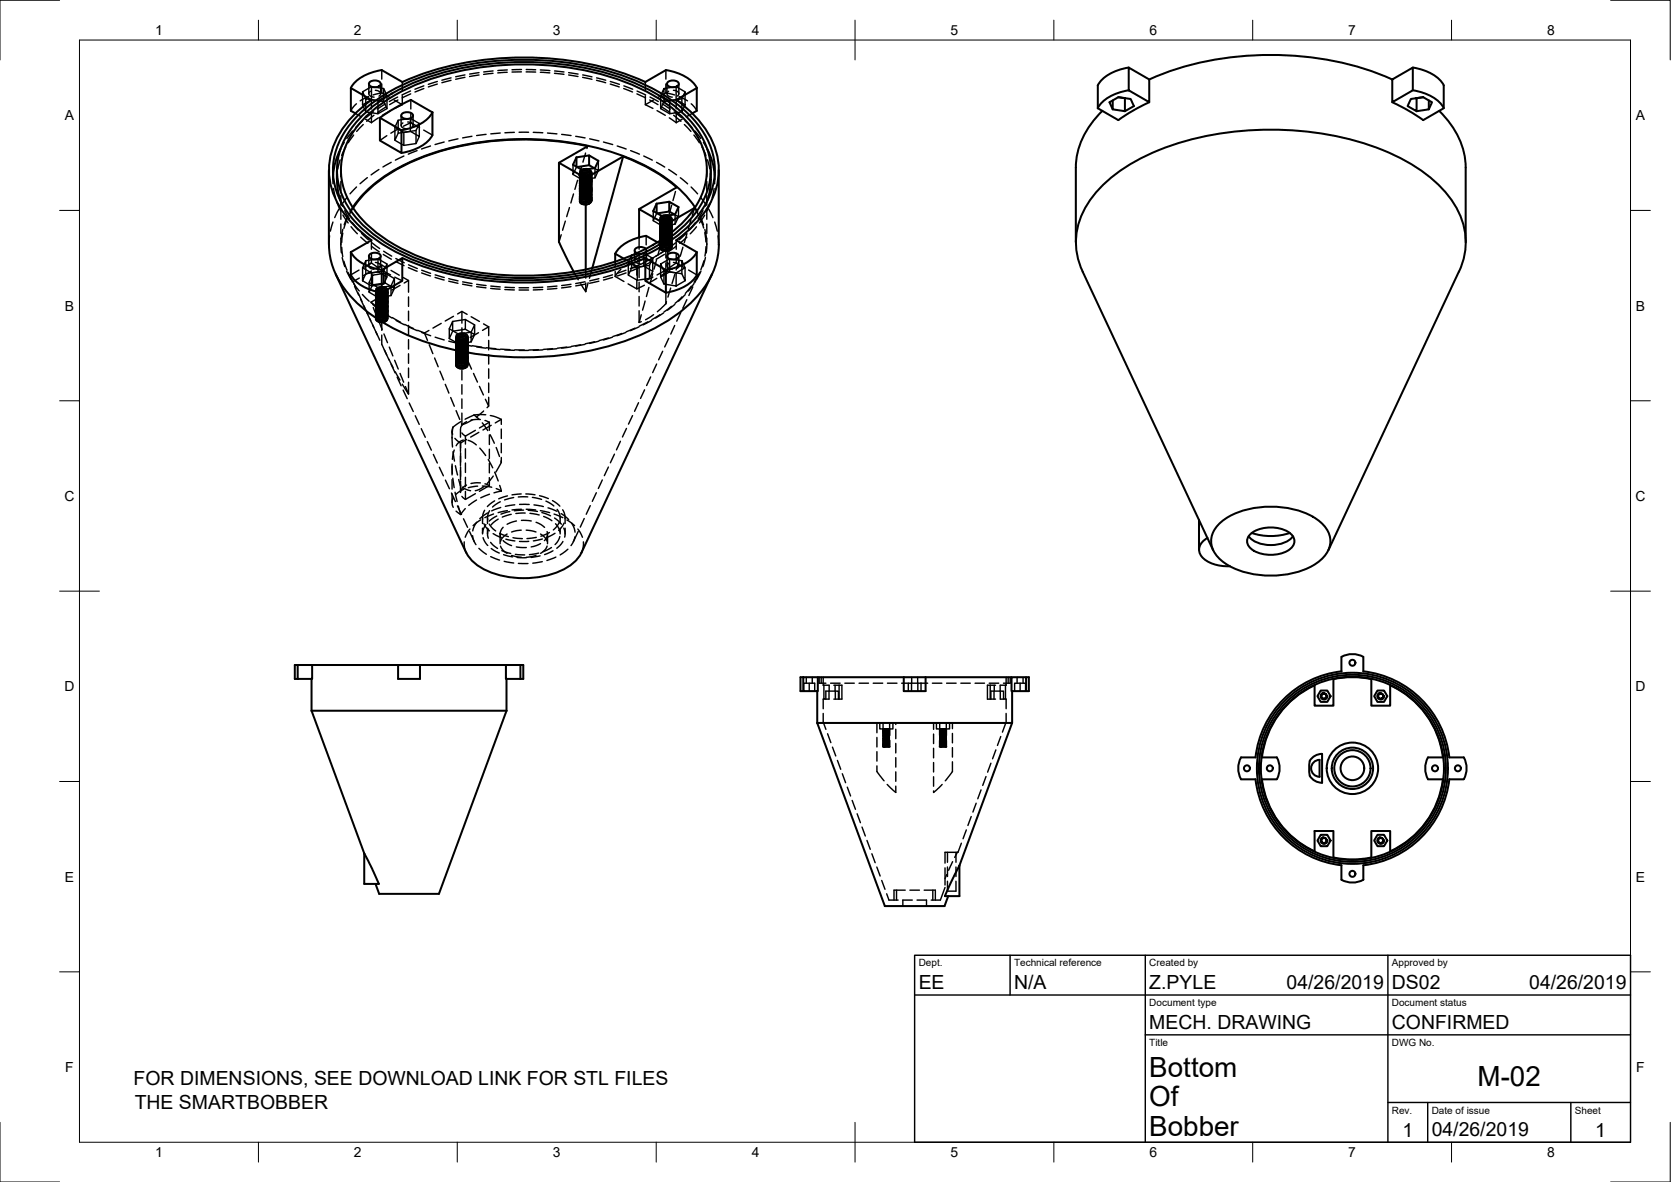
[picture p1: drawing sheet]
<svg xmlns="http://www.w3.org/2000/svg" width="420mm" height="297mm" viewBox="0 0 420 297" stroke-linecap="round" stroke-linejoin="round" font-family="sans-serif">
<defs><g id="words">
<g font-size="7">
<text x="289" y="270.6">Bottom</text>
<text x="371.5" y="272.9">M-02</text>
<text x="289" y="278.1">Of</text>
<text x="289" y="285.5">Bobber</text>
</g>
<g font-size="4.9">
<text x="231" y="248.5">EE</text>
<text x="255" y="248.5">N/A</text>
<text x="289" y="248.5">Z.PYLE</text>
<text x="323.5" y="248.5">04/26/2019</text>
<text x="350" y="248.5">DS02</text>
<text x="384.5" y="248.5">04/26/2019</text>
<text x="289" y="258.6">MECH. DRAWING</text>
<text x="350" y="258.6">CONFIRMED</text>
<text x="33.6" y="272.8">FOR DIMENSIONS, SEE DOWNLOAD LINK FOR STL FILES</text>
<text x="33.9" y="278.7">THE SMARTBOBBER</text>
<text x="352.6" y="285.7">1</text>
<text x="360" y="285.5">04/26/2019</text>
<text x="401.1" y="285.7">1</text>
</g>
<g font-size="3.5">
<text x="39" y="8.8">1</text>
<text x="89" y="8.8">2</text>
<text x="139" y="8.8">3</text>
<text x="189" y="8.8">4</text>
<text x="239" y="8.8">5</text>
<text x="289" y="8.8">6</text>
<text x="339" y="8.8">7</text>
<text x="389" y="8.8">8</text>
<text x="16.3" y="30.2">A</text>
<text x="411.3" y="30.2">A</text>
<text x="16.3" y="78">B</text>
<text x="411.3" y="78">B</text>
<text x="16.2" y="125.9">C</text>
<text x="411.2" y="125.9">C</text>
<text x="16.2" y="173.7">D</text>
<text x="411.2" y="173.7">D</text>
<text x="16.3" y="221.6">E</text>
<text x="411.3" y="221.6">E</text>
<text x="16.4" y="269.4">F</text>
<text x="411.4" y="269.4">F</text>
<text x="39" y="290.8">1</text>
<text x="89" y="290.8">2</text>
<text x="139" y="290.8">3</text>
<text x="189" y="290.8">4</text>
<text x="239" y="290.8">5</text>
<text x="289" y="290.8">6</text>
<text x="339" y="290.8">7</text>
<text x="389" y="290.8">8</text>
</g>
<g font-size="2.5">
<text x="231" y="242.9">Dept.</text>
<text x="255" y="242.9">Technical reference</text>
<text x="289" y="242.9">Created by</text>
<text x="350" y="242.9">Approved by</text>
<text x="289" y="252.8">Document type</text>
<text x="350" y="252.8">Document status</text>
<text x="289" y="262.9">Title</text>
<text x="350" y="262.9">DWG No.</text>
<text x="350" y="279.9">Rev.</text>
<text x="360" y="279.9">Date of issue</text>
<text x="396" y="279.9">Sheet</text>
</g>
</g></defs>
<!-- layer: Visible -->
<g fill="none" stroke="#000" stroke-width=".51">
<path d="M167.4 17.6l-5.1 3M167.4 17.6a10.4 10.4 0 0 1 7.8 4.5M283.8 17l5.2 3v5.7l-5.2-3zM283.8 17a10.4 10.4 0 0 0-7.8 4.5M289 20a79.2 79.2 0 0 1 49.1-4.1 64.5 64.5 0 0 1 12 4.1M350.1 20l5.1-3v5.7l-5.1 3zM355.3 17a10.4 10.4 0 0 1 7.7 4.5M85.6 37.5a17.4 17.4 0 0 0-1.8 6.4M89.4 28.5l-1.2-.7v-5.7l5.2 3a24.7 24.7 0 0 0-10.3 14.2 18.6 18.6 0 0 0 5.3 16.6l3.1 3 1.9 1.5-5.2 3M90 29a49.3 49.3 0 0 1 23.7-12 78.3 78.3 0 0 1 47.1 3.7 35.2 35.2 0 0 1 16.5 13.3 17.4 17.4 0 0 1-2.3 20.8 44.9 44.9 0 0 1-22.3 12.9 78.6 78.6 0 0 1-50-2.9 35.2 35.2 0 0 1-16.5-13.3 17.4 17.4 0 0 1 2.3-20.8zM90.8 29.3a48.2 48.2 0 0 1 23.2-11.7 76.6 76.6 0 0 1 46.2 3.5 34.4 34.4 0 0 1 16.1 13.1 17.1 17.1 0 0 1-2.3 20.4 43.9 43.9 0 0 1-21.8 12.6 76.9 76.9 0 0 1-48.9-2.8 34.4 34.4 0 0 1-16.2-13.1 17.1 17.1 0 0 1 2.3-20.4zM91.5 29.9a46.9 46.9 0 0 1 22.9-11.8 75 75 0 0 1 45.2 3.5 34.5 34.5 0 0 1 15.1 11.6 16.6 16.6 0 0 1-1.3 20.8 39.9 39.9 0 0 1-18.9 11.8 75.1 75.1 0 0 1-50.6-1.9 34.5 34.5 0 0 1-15.1-11.6 16.6 16.6 0 0 1 1.2-20.8z"/>
<path d="M92.9 20.7a1.95 1.95 0 0 1 2.8 .2 1.29 1.29 0 0 1-1.7 1 .9 .9 0 0 1-.9-.2 .9 .9 0 0 1-.2-1zM95.5 29.6v5.7l5.4 3.1v-5.7M95.5 29.6l5.4 3.1M101 28.7a1.95 1.95 0 0 1 2.8 .2 1.29 1.29 0 0 1-1.7 1 .9 .9 0 0 1-.9-.3 .9 .9 0 0 1-.2-.9zM101.2 20.6l-5.2-3a10.4 10.4 0 0 0-7.8 4.5M101.2 20.6a79.2 79.2 0 0 1 49.1-4.1 64.5 64.5 0 0 1 12 4.1M103.3 25.1l5.4 3.1M103.3 25.1l-4.1 2.1-3.7 2.4M108.7 28.2v5.7a10.4 10.4 0 0 1-7.7 4.5M108.7 28.2a10.4 10.4 0 0 1-7.7 4.5M144.9 39.5l-.8 1.9 2.3 1.3 3.2-.5 .9-1.8-2.4-1.3v2.4l-3 .5M144.9 39.5v2.4"/>
<path d="M147.7 36.8l-7.2 4.1v19.9l3.8 7.5M147.8 36.7a74.5 74.5 0 0 0-44.2 3.9 33.7 33.7 0 0 0-14.8 11.7M148.1 39.1l-3.2 .4M156.7 39.3a43 43 0 0 1 13.4 7.8M167.9 20.7a1.95 1.95 0 0 1 2.8 .2 1.29 1.29 0 0 1-1.7 1 .9 .9 0 0 1-1-.2 .9 .9 0 0 1-.1-1zM174.1 28.5l1.1-.7v-5.7l-5.1 3a24.7 24.7 0 0 1 10.3 14.2 18.6 18.6 0 0 1-5.3 16.6l-3.2 3-1.8 1.5 5.1 3v5.7M177.9 37.5a17.4 17.4 0 0 1 1.8 6.4M276 21.5v5.7l5.2 3 3.7-2.4 4.1-2.1M277.2 27.9a20.3 20.3 0 0 0-6.7 14.2v18.8M279.8 27.5l-.8-1.8 2.2-1.3 3.1 .5 .8 1.8-2.2 1.2M281.2 24.4l1.7 .3v3.2l-3.1-.4v-2.3M282.9 24.7h.1"/>
<path d="M283.8 22.7a10.4 10.4 0 0 0-7.8 4.5M355.3 22.7a10.4 10.4 0 0 1 7.7 4.5M356.2 24.7v3.2l-2.3-1.2 .9-1.8 3-.5 2.3 1.3-.8 1.8M357.9 24.4l-1.7 .3M359.3 25.2v2.3l-3.1 .4M361.9 27.9a20.3 20.3 0 0 1 6.6 14.2v18.8M363 21.5v5.7l-5.2 3-3.6-2.4-4.1-2.1M82.7 42.7v18.8M84.7 42.7l.1 4 .8 3.7M88.7 52.1a37.1 37.1 0 0 1 19-13.2 74.8 74.8 0 0 1 52.2 1.6 34 34 0 0 1 14.9 11.6M140.5 40.9l6.8 3.9M147.8 42.5h.1"/>
<path d="M147.8 42.5h-.8l-.7 .2 1.3-.1M148.1 41.5l1.3 .8M165.1 51.2l-.8 1.8 2.3 1.4 3.2-.5 .8-1.9-2.3-1.3v2.5l-3 .4M165.1 51.2v2.3M167.4 56.4l-6.7-3.9v7.2M167.4 56.4v3.1M167.7 54.2l-1.2 .1M167.9 54.2h.1M167.9 54.1l-1.4 .2M168.3 53.2l1.3 .7M168.3 50.7l-3.2 .5M170.1 47.1l-9.4 5.4"/>
<path d="M174.6 52.3v.1M174.6 52.3l-7.2 4.1M174.6 52.2v.1M178.7 42.7v4l-.9 3.7M180.7 42.7v18.8M82.7 61.5a20.1 20.1 0 0 0 6.7 14.3 50.2 50.2 0 0 0 23.3 11.8 79.7 79.7 0 0 0 49-3.7 36.2 36.2 0 0 0 16.3-13.1 18 18 0 0 0 2.7-9.3M84.4 68.9l32.9 70a12.1 12.1 0 0 0 8.5 5.7 22.9 22.9 0 0 0 17.7-2.6 8.3 8.3 0 0 0 2.7-3.1l32.8-70M88.2 63.3a10.4 10.4 0 0 0 7.8 4.5M88.2 63.4v5.7a10.4 10.4 0 0 0 7.8 4.5M92.9 64a1.95 1.95 0 0 1 2.8 .2 1.29 1.29 0 0 1-1.7 1 .9 .9 0 0 1-.9-.2 .9 .9 0 0 1-.2-1zM96 67.8l5.2-2.9v5.7l-5.2 3zM101.2 64.9a79.2 79.2 0 0 0 49.1 4 64.5 64.5 0 0 0 12-4"/>
<path d="M148.9 67.4l7.8-28.1-9.4 5.5v22.9M154.7 63.8v2M154.7 63.8l2.1 1.2M162.3 64.9l5.1 2.9v5.8l-5.1-3zM162.4 62.5a1.86 1.86 0 0 0-2.8 .4l.5 .7M165.3 60.9l-2.8-1.6a10.4 10.4 0 0 0-7.8 4.5M167.9 64a1.95 1.95 0 0 1 2.8 .2 1.29 1.29 0 0 1-1.7 1 .9 .9 0 0 1-1-.2 .9 .9 0 0 1-.1-1zM175.2 69.1a10.4 10.4 0 0 1-7.8 4.5M175.2 63.3a10.4 10.4 0 0 1-7.8 4.5M366.8 68.3l-32.8 70M366.9 68.3a17.6 17.6 0 0 0-2.9-19.3 41.5 41.5 0 0 0-18.5-12.1 80.2 80.2 0 0 0-54.1 .8 38 38 0 0 0-17.4 12.8 17.3 17.3 0 0 0-1.8 17.8l32.8 70M301.5 130.7v7.4"/>
<path d="M303.6 135.2a3 3 0 0 0-1 5.2 9.7 9.7 0 0 0 6.7 1.9M306.8 131.4a20.2 20.2 0 0 1 15-4 17.1 17.1 0 0 1 11.3 4.9 5.6 5.6 0 0 1-.8 8.3 20.2 20.2 0 0 1-15.1 4 17.1 17.1 0 0 1-11.2-4.9 5.6 5.6 0 0 1 .8-8.3zM314 134.8a7.9 7.9 0 0 0 8.2 1.8l.7-.2a4.6 4.6 0 0 0 2.2-1.6M314.6 134a8.8 8.8 0 0 1 9.8 0 2.48 2.48 0 0 1 1 2.4 2.48 2.48 0 0 1-1.7 2 9.1 9.1 0 0 1-9.1-.5 2.34 2.34 0 0 1 0-3.9zM314.7 133.9a15.1 15.1 0 0 0 9.6 0M74.8 167.1h3.7v3.5h-3.7zM74.8 167.1h-.7v3.5h.7M78.3 178.6h49.1M78.3 178.6l13.3 35.9M78.3 170.6v8M78.5 167.1h21.6M100.1 167.1v3.5h5.5v-3.5"/>
<path d="M100.1 167.1h5.5M105.6 167.1h21.6M127.2 167.1v3.5h3.7M127.2 167.1h3.7M127.4 178.6l-17 46h-15.1l-.9-2.5M127.4 170.6v8M130.9 167.1h.7v3.5h-.7M130.9 167.1v3.5M202 170.2h-.7v3.5h.7M202 170.2h3.6v3.5h-3.6zM205.5 173.7v8M205.6 170.2h21.6"/>
<path d="M227.2 170.2v3.5h5.5v-3.5M227.2 170.2h5.5M232.7 170.2h21.6M254.3 170.2h3.7v3.5h-3.7zM254.5 173.7v8M258 170.2h.7v3.5h-.7M322.7 175.7a24.4 24.4 0 0 1 14.6-7v-3.6a5.6 5.6 0 0 1 5.5 0v3.6a24.5 24.5 0 0 1 21.6 21.6h3.7a5.7 5.7 0 0 1 0 5.5h-3.7a24.5 24.5 0 0 1-21.6 21.7v3.6a5.8 5.8 0 0 1-5.5 0v-3.7a24.5 24.5 0 0 1-21.6-21.6h-3.7a5.7 5.7 0 0 1 0-5.5h3.7a24.5 24.5 0 0 1 7-14.6zM332.1 173.5h1.6l.9 1.4-.9 1.5h-1.6l-.8-1.5zM332.4 174.4l.5-.2 .5 .3 .1 .4-.1-.3-.5-.3-.5 .2-.1 .4 .4 .6 .7-.1-.1 .1-.5 .1-.5-.2-.2-.5zM333.5 174.9l-.1 .5M346.4 173.5h1.6l.8 1.4-.8 1.5h-1.6l-.9-1.5zM346.5 175.2a.69 .69 0 0 1 0-.7 .69 .69 0 0 1 .7-.3l.5 .3 .1 .4-.1-.4-.6-.2-.4 .3-.1 .5 .3 .4 .7-.1-.6 .2-.6-.4"/>
<path d="M347.8 174.9l-.2 .5M205.5 181.7l17 46h15l.9-2.5M205.5 181.7h49M254.5 181.7l-13.3 35.8M317.2 190.3h3.8a5.7 5.7 0 0 1 0 5.5h-3.8M329.7 190.7a3.5 3.5 0 0 1 2.7-1.2v7.2a3.1 3.1 0 0 1-3.2-3.6 3.8 3.8 0 0 1 .5-2.4zM330.3 191.6l.9-.6h.6v4.2a2.13 2.13 0 0 1-2-1.3 2.13 2.13 0 0 1 .5-2.3zM362.8 190.3a22.9 22.9 0 0 0-13.3-18.1v5.1h-4.7v-6.6a22.7 22.7 0 0 0-9.5 0v6.6h-4.8v-5.1a22.9 22.9 0 0 0-13.2 18.1M362.8 195.8a22.9 22.9 0 0 1-13.3 18.1v-5.1h-4.7v6.7a23.2 23.2 0 0 1-9.5 0v-6.7h-4.8v5.1a23 23 0 0 1-13.2-18.1M362.9 190.3h-3.8a5.7 5.7 0 0 0 0 5.5h3.8M91.6 214.5l2 3.9 1.6 3.7h-3.6zM241.2 217.5v7.7h-3.6l1.4-3.2z"/>
<path d="M332.1 209.8h1.6l.9 1.4-.9 1.4h-1.6l-.8-1.4zM332.4 210.7l.6-.2 .4 .2 .1 .5-.1-.3-.4-.3-.5 .1-.2 .5 .3 .6h.4l.4-.1-.2 .1-.5 .1-.4-.2-.2-.5zM333.5 211.2l-.1 .5M346.4 209.8h1.6l.8 1.4-.8 1.4h-1.6l-.9-1.4zM346.5 211.5a.72 .72 0 0 1 .7-1l.5 .3 .1 .4-.2-.5-.5-.1-.5 .3v.5l.4 .4 .6-.1-.6 .2-.6-.4M347.8 211.2l-.2 .5"/>
<circle cx="340.1" cy="166.6" r=".75"/>
<circle cx="313.5" cy="193.1" r=".75"/>
<circle cx="319.3" cy="193.1" r=".75"/>
<circle cx="340.1" cy="193.1" r="24"/>
<circle cx="340.1" cy="193.1" r="23"/>
<circle cx="340.1" cy="193.1" r="4.6"/>
<circle cx="340.1" cy="193.1" r="2.97"/>
<circle cx="340.1" cy="193.1" r="5.2"/>
<circle cx="340.1" cy="193.1" r="6.5"/>
<circle cx="340.1" cy="193.1" r="23.5"/>
<circle cx="360.8" cy="193.1" r=".75"/>
<circle cx="366.6" cy="193.1" r=".75"/>
<circle cx="340.1" cy="219.6" r=".75"/>
</g>
<!-- layer: Hidden -->
<g fill="none" stroke="#000" stroke-width=".36">
<path d="M96 17.6v2.3M113.4 19.6l-2.3 .6M116.9 18.8l-2.3 .5M116.9 19.4l-2.3 .5M120.4 18.3l-2.3 .3M120.4 18.8l-2.3 .4M124 17.8l-2.4 .3M124 18.4l-2.4 .3M127.5 18.2l-2.3 .1M127.6 17.6l-2.4 .1M131.1 18.1h-2.4M131.1 17.5h-2.4"/>
<path d="M132.3 18.1h2.4M132.3 17.5h2.4M135.9 17.6l2.4 .1M135.9 18.2l2.3 .1M139.4 18.4l2.4 .3M139.4 17.8l2.4 .3M143 18.3l2.4 .3M143 18.8l2.3 .4M146.5 19.4l2.3 .5M146.5 18.8l2.3 .5M150 19.6l2.3 .6M167.4 17.6v2.3"/>
<path d="M86.6 35.8l-1 1.7M87 36.9l-1.1 2.2M88.7 32.9l-1.5 1.9M88.9 33.9l-1.4 2M89.4 28.5l1.4 .9M89.6 26.1l-1.4 1.7M91.1 30.4l-1.6 1.6M91.3 31.3l-1.6 1.7M91.9 30l1.5 .8M92 24.8v3.3l-.8-1.8v-3.2l.8 1.7 3 .5M92 28.1l3 .5M92.7 24.3l-2.1 1"/>
<path d="M92.7 21.1v2.4M93.2 22.9a.74 .74 0 0 0-.4 .9 .74 .74 0 0 0 .8 .5l.5 .1M93.4 25.1v2.3M93.4 28.6v2.2M93.4 21.8l3.1 .5v3.2l-3.1-.5zM93.4 21.8l-2.2 1.3M93.4 25l-2.2 1.3M93.9 28.1l-1.9 1.5M94 29l-1.8 1.5M94.4 22.7a.96 .96 0 0 1 1 .3 .96 .96 0 0 1 .1 1l-.2 .2M95.1 29.6l-1.7 1.2M95.7 21.1v2.4"/>
<path d="M96 23.3l-2.2 .6M96 23.3l2.1 1.2M96 21.1v2.2M96.5 22.3l.8 1.7-2.3 1.3v3.3l2.3-1.3v-3.3M96.5 25.5l.8 1.8M96.9 26.1l-2 1.3M96.9 26.9l-1.9 1.3M97.3 34.1l-1.8 1.2M98.2 27.8l-2.1 1.2M99.3 32v3.2l.8-1.7M100 24.4l-2.1 1.1M100.1 25.1l-2.1 1.2"/>
<path d="M100.1 30.2v3.3l3.1-.5M100.1 30.2l3.1-.5 2.2 1.3-.8 1.8-3.1 .5-2.2-1.3zM100.3 32.3l-2 1.2M100.9 29v2.5M101.2 26.3l-1.9 .9M101.2 24.1v2.2l-2.1-1.2M101.2 20.6v2.3M101.3 30.9a.73 .73 0 0 0-.4 .9 .73 .73 0 0 0 .8 .5l.5 .1M101.5 33.3v3.2l-2.2-1.3M101.6 39.2l-2.2 1M102.5 30.7a.94 .94 0 0 1 1 .2 .94 .94 0 0 1 .2 1l-.3 .2M103.2 29.7v3.3l2.2 1.3v-3.3"/>
<path d="M103.2 22.9l-2.1 1M103.3 23.6l-2.2 1M103.3 30.8l-1.9 .9M103.3 28.6v2.2l2.2 1.3M103.3 25.1v2.3M103.9 29v2.5M104.6 32.8v3.3M104.9 37.9l-2.2 .8M105.4 34.3l-.8 1.8-3.1 .4M106.5 32.7l2.2 1.3M106.6 21.6l-2.3 .8M106.6 22.3l-2.2 .8"/>
<path d="M108.2 36.7l-2.2 .8M110 20.5l-2.3 .7M110 21.1l-2.3 .8M111.7 35.7l-2.3 .6M113.4 20.2l-2.3 .6M115.1 34.9l-2.3 .5M118.7 34.3l-2.4 .4M122.2 33.8l-2.4 .3M125.8 33.4l-2.4 .2M129.3 33.3l-2.3 .1M130.5 33.2h2.4M134.1 33.3l2.4 .1"/>
<path d="M137.7 33.4l2.3 .2M141.2 33.8l2.4 .3M144.8 34.3l2.3 .4M147.2 38.5l-.6 2.3M147.7 36.8l-.1 .5M148.3 34.9l2.3 .5M150 20.2l2.3 .6M151.7 35.7l2.4 .6M153.4 21.1l2.3 .8M153.5 20.5l2.2 .7M155.2 36.7l2.2 .8M156.8 22.3l2.2 .8"/>
<path d="M156.9 21.6l2.2 .8M158.6 37.9l2.2 .8M160.1 23.6l2.2 1M160.2 22.9l2.1 1M161.9 39.2l2.1 1M162.3 26.3l1.9 .9M162.3 24.1v2.2l2-1.2M162.3 20.6v2.3M163.4 25.1l2 1.2M163.4 24.4l2.1 1.1M165.2 27.8l2.1 1.2M166.5 26.9l1.9 1.3"/>
<path d="M166.5 26.1l2.1 1.3M166.9 22.3v3.2l3.1-.5v-3.2l-3.1 .5-.8 1.7M166.9 25.5l-.8 1.8M167.4 23.3l2.2 .6M167.4 23.3l-2 1.2M167.4 21.1v2.2M167.7 21.1v2.4M168.1 22.9a.74 .74 0 0 0-.4 .9 .74 .74 0 0 0 .8 .5l.5 .1M168.3 29.6l1.7 1.2M169.3 22.7a.96 .96 0 0 1 1 .3 .96 .96 0 0 1 .2 1l-.2 .2M169.4 29l1.8 1.5M169.5 28.1l1.9 1.5"/>
<path d="M170 21.8l2.3 1.3M170 25l2.3 1.3M170 25.1v2.3M170 28.6v2.2M170.7 21.1v2.4M170.8 24.3l2.1 1M171.4 24.8l-3 .5-2.3-1.3v3.3l2.3 1.3v-3.3M171.4 28.1l-3 .5M171.5 30l-1.5 .8M172.1 31.3l1.6 1.7M172.3 23.1v3.2l-.9 1.8v-3.3zM172.3 30.4l1.7 1.6"/>
<path d="M173.8 26.1l1.4 1.7M174.1 28.5l-1.5 .9M174.5 33.9l1.4 2M174.8 32.9l1.4 1.9M176.5 36.9l1 2.2M176.9 35.8l.9 1.7M82.9 59.3l-.2 2.2M83.7 42.7v2.5M83.7 55.8l-.6 2.3M83.8 43.9l-.1 2.3M83.8 47.4l.5 2.3M84.7 50.8l1 2.2"/>
<path d="M84.8 43.7l-.1 1.5M85.2 52.6l-1 2.1M85.5 40.2l-.6 2.3M85.6 50.4l.5 1.5M85.7 42.7v1.7M85.7 45.6v2.3M85.7 49.2v2.3M85.7 52.7v2.4M85.7 56.3v2.4M85.7 59.9v1.6M86.2 57.6l-.4 2.4M86.2 58.6l-.3 2.3"/>
<path d="M86.2 54l1.3 2M86.7 52.9l1.2 2.1M87.2 55.2l-.7 2.2M87.2 49.6l-1.3 1.9M87.4 54.3l-.9 2.2M88.3 57l1.6 1.7M88.6 56l1.5 1.8M88.7 52.1l-.7 1.1M88.8 52.3l-1 1.8M89.7 47l-1.7 1.7M90.7 59.6l1.8 1.6M90.9 58.7l1.7 1.6"/>
<path d="M92.4 44.6l-1.9 1.6M95.3 42.6l-2 1.3M98.4 40.8l-2.1 1.2M141.1 59l-.6 1.8M142.2 55.6l-.7 2.3M143.2 52.2l-.7 2.2M144.1 41.4v2.4l.8-1.8M144.2 48.7l-.7 2.3M144.9 41.9v.1M145.1 42h-.2M145.2 45.3l-.7 2.3M145.7 45.7l.1 .3 .4 .4 1.6 .1"/>
<path d="M145.7 46.6l.3 .4 .5 .2h1.3M145.7 43.6v.1M145.7 44v.1M145.7 44.5h.1M145.7 44.9h.1M145.7 45.3v.1M145.7 46.1v.1M145.7 46.9v.1M145.7 47.7v.1M145.7 48.1v.1M145.7 48.5v.1M145.7 48.9v.1"/>
<path d="M145.7 49.3v.1M145.7 49.7v.2M145.7 50.2v.1M145.7 50.6v.1M145.8 48.4l.8 .5h1.3M145.8 43.9v.5l.4 .2 1.4 .2M145.8 49.1l.2 .3 .7 .3 1.2-.1M145.8 50v.4l.3 .4 1.4 .2M145.8 51l.9 .4 1.4-.1M145.9 43l-.1 .5 .7 .5 1 .1 .7-.2M145.9 44.1l1 .4 1.3-.2M145.9 47.4l-.2 .4 .2 .4 .8 .4h.6"/>
<path d="M145.9 44.9l1.1 .3 1.2-.2M145.9 48.1l-.2 .5 .3 .4 1.3 .3M146 45.1l.2 .4 .5 .2 1.4-.2M146 50l.2 .4 .6 .2 1.3-.2M146 46.3l.1 .3 .6 .3 1.3-.2M146 43.4v.1M146 43.9h.1M146 44.3h.1M146 44.7h.1M146 45.5h.1M146 45.9v.1M146 47.1v.1"/>
<path d="M146 47.9v.1M146 48.4h.1M146 48.8h.1M146 49.2h.1M146 49.6h.1M146 50.4h.1M146 48.9l.3 .3 .6 .2 1.3-.2M146 44.9l-.3 .4 .2 .4 1.2 .5M146 45.6l-.3 .4 .2 .5 1.3 .4M146.1 48.1l.4-.2 .9-.1 .9 .4M146.1 44.5l.9 .4 1.3-.4M146.1 46.9l-.1 .4 .3 .3 .6 .2 .9-.1"/>
<path d="M146.1 45.8l-.1-.5 .4-.3 1-.1 .6 .1 .6 .4 .2 .5-.5 .7M146.1 43.9l1.2-.2 1.1 .3M146.2 49.3l1.2-.4 .9 .5M146.2 43.2l1.1-.3 1.1 .4M146.2 48l-.2 .4 .3 .4 .6 .2 .8-.1M146.2 44.4l1.2-.3 1 .5M146.2 43l-.4 .5v.4l.4 .3 .8 .2M146.2 43.1l-.2 .5 .5 .4 .9 .1 .8-.2M146.2 41.9l-.6 2.3M146.2 45.5l1.2-.2 1 .5M146.3 44.3l-.3 .3 .2 .4 .6 .3h.8M146.3 42.7l-.4 .3"/>
<path d="M146.3 49.2l-.4 .3-.2 .5 .4 .4 .8 .2M146.3 49.9l-.4 .3-.2 .5 .4 .4 .8 .2M146.4 50l.9-.2 .8 .2a.48 .48 0 0 1 .3 .6 .48 .48 0 0 1-.6 .4l-.9 .1-.6-.2M146.4 48.7l-.4 .4 .1 .4 .6 .3h.8M146.4 47.5l1.1-.1 1.1 .6M146.4 48.3l1.2-.1 1 .5M146.4 42.7v2.5l-2.3-1.4M146.5 49.9l-.5 .4 .1 .3 .5 .3 .8 .1M146.5 47.4l-.6 .4-.2 .4 .3 .4 .7 .3M146.5 46.3l.7-.2 .8 .2 .4 .3 .1 .4M146.5 46.7l-.7 .4-.1 .4 .3 .4 .7 .2M146.5 45l-.5 .4 .1 .4 .4 .3 .8 .1"/>
<path d="M146.5 47.4h1.4l.5 .4 .1 .4M146.6 46.2l-.6 .4 .1 .4 1.2 .3M146.6 45.8h1.4l.7 .6M146.6 45l1.4 .1 .7 .6M146.6 44.9l-.7 .3-.2 .4 .1 .4 .7 .4M146.6 43.7l1.4 .1 .4 .3 .1 .5M146.6 44.2l-.6 .3-.3 .4 .1 .4 .7 .4M146.7 43.3l1.3 .1 .8 .6v.5l-.4 .5-1.3 .3M146.8 48.2h.7l.7 .3 .3 .4v.4M146.8 47l-.7 .3-.1 .3 .3 .4 .7 .2M146.9 49.4h.7l.6 .3 .3 .3-.1 .5M146.9 49.5l1.4 .2 .4 .4 .1 .3"/>
<path d="M146.9 48.7l-.8 .2-.4 .4 .1 .4 .4 .3M146.9 49.4l-.6 .1-.5 .5v.4l.5 .4M147 43.3l-.9 .3v.6l.6 .3 1.3 .2 .5 .5-.1 .5M147 45.7h.7l.6 .3 .2 .4-.1 .5M147 44.5l-.8 .2-.2 .3 .2 .5 .6 .2M147 47l1.4 .4 .3 .3 .1 .5M147 47.7l1.4 .4 .3 .3 .1 .5M147.1 46.9l-.9 .2-.4 .3v.5l.3 .3M147.1 46.2l-1.2 .4-.2 .5 .4 .4M147.2 49l-.7 .1-.5 .4 .1 .4 .6 .3M147.2 44.6h.6l.7 .4 .3 .4-.1 .5M147.2 45.3l.6 .1 .7 .3 .3 .4-.1 .5"/>
<path d="M147.2 46.6l.7 .1 .6 .4v.4l-.4 .4M147.2 44.5l-1.3 .3-.2 .5 .3 .4M147.3 43.8l-1.3 .3-.3 .4 .3 .5M147.3 45.3l-.6 .1-.6 .3-.1 .5 .6 .3M147.3 47.7l1.1 .5 .1 .4-.4 .6M147.3 46.5l-.7 .1-.5 .2-.1 .5 .5 .4M147.4 44.1l.8 .2 .3 .5-.1 .4-.4 .3M147.5 42.8l-.8 .1-.6 .3-.1 .3 .4 .4M147.5 49.8l.3 .1M147.5 49.1l.6 .1 .6 .5 .1 .5-.3 .4M147.5 48.3l-1.4 .2-.3 .4v.3M147.5 49l-1.3 .2-.5 .5 .1 .3"/>
<path d="M147.6 42.6l.6 .2 .6 .6M147.6 48.6l.5 .2 .4 .5-.1 .5-.6 .3M147.6 47.4l-1.3 .2-.3 .3 .3 .5M147.6 49.8l.8 .4 .1 .5-.5 .5-.7 .2M147.6 47.4l.6 .1 .5 .5 .1 .5-.4 .4M147.7 48.6l-.8-.1-.6 .2-.3 .4 .2 .4M147.7 46.7l.7 .2 .3 .4 .1 .4-.4 .5M147.7 45l.6 .2 .2 .4-.1 .5-.7 .4M147.7 45.9h-1.3l-.5 .3-.2 .4M147.7 46.6l-1.4 .1-.5 .3-.1 .3M147.7 43.8l-.8-.1-.6 .2-.3 .3 .2 .4M147.7 46.2l.7 .3 .1 .5-.2 .4-.6 .3"/>
<path d="M147.8 49.9l.7 .4a.61 .61 0 0 1-.3 .9l-.9 .2M147.8 49.9a1.59 1.59 0 0 0-2 .7l.3 .5 1.2 .3M147.8 44.2l.6 .3 .4 .5-.1 .5-.4 .4M147.8 44.2l-1.2-.1-.5 .2-.4 .5M147.9 43.4h-1.2l-.7 .2-.3 .4M147.9 49.6l-1.2-.1-.6 .3-.1 .4M148 47.1l.4 .4 .1 .4-.4 .5-.7 .2M148 45.9l-1.3-.1-.7 .5M148.1 48.3l.4 .4v.4l-.4 .4-.7 .3M148.1 47.1l-1.4-.2-.4 .2-.3 .5M148.1 48.8l.6 .4 .1 .5-.3 .5-.5 .3M148.1 49.5l.6 .5 .1 .5-.2 .4-.6 .3"/>
<path d="M148.1 43.5l.4 .4-.1 .5-.4 .4-.7 .1M148.1 48.8l-1.2-.2-1 .4M148.1 44.7l.4 .4-.1 .5-.5 .4-.7 .1M148.1 48l-1.2-.2-1 .5M148.2 43.9l.2-.2a.71 .71 0 0 0 .1-.8 .71 .71 0 0 0-.7-.4l.7 .3 .3 .5-.1 .5-.6 .4M148.2 43.5l-1.3-.3-.5 .2-.4 .3M148.2 46.4l.5 .5 .1 .4-.3 .5-.7 .3M148.2 47.2l.5 .4 .1 .5-.9 .7M148.3 49.3l.2 .4-.1 .5-.6 .4-.7 .1M148.3 46.4l-1.4-.3-.9 .3M148.3 45.7l-1.4-.3-.9 .3M148.3 46.7l-.9 .3-1.4-.2"/>
<path d="M148.3 47.4l-.9 .3h-.7l-.6-.3M148.4 45.8l.1 .3-.1 .5-.7 .3-.7 .1M148.4 44.1l.4 .4-.1 .5-.3 .4-.7 .3M148.4 44.8l.3 .4 .1 .4-.4 .5-.7 .3M148.4 47l.1 .5-.4 .4-1.4 .3-.7 .4 .2 .5 .8 .3M148.4 48.1l-1 .5-1.2-.3M148.4 46.9l-1.1 .5-1.1-.3M148.5 43.4v.4l-.3 .4-.7 .3h-.7M148.5 49l-1.1 .4-1.2-.2M148.5 49.7l-1.1 .4-1.2-.2M148.5 44.5l-.1 .4-.5 .3-1.4 .1M148.5 48.1v.4l-.6 .4-1.3 .1"/>
<path d="M148.5 49.4l-.5 .6-1.4 .1M148.5 45.7l-.1 .3-.4 .4-.7 .1-.8-.1M148.5 43.7h.1M148.5 44.1h.1M148.5 44.5h.1M148.5 44.9h.1M148.5 45.3h.1M148.5 46.1v.1M148.5 46.5v.1M148.5 47.3v.1M148.5 47.7v.1M148.5 48.5v.1"/>
<path d="M148.5 49h.1M148.5 49.8h.1M148.5 50.2h.1M148.6 49.5l.2 .4-.1 .5-.5 .3-.8 .2M148.6 48.8l.2 .5-.2 .4-1.2 .5M148.6 44.3l.2-.4-.1-.4-.6-.5-.7-.2 .6 .3 .5 .4v.4l-.5 .4M148.7 44.3l-1.2 .6-1-.1M148.7 45l-.5 .4-.7 .2h-1M148.7 46.4l.1 .6-.3 .4-1.3 .4M148.7 47.1l.1 .5-.3 .5-1.2 .4M148.8 46.6l-.8 .6-1.4 .1M148.8 44.9v.3l-.3 .5-1.4 .3"/>
<path d="M148.8 47.3l-.4 .5-.6 .2h-1.2M148.8 48.9l-.5 .7-1.5 .2M148.8 49.6l-.5 .7-1.5 .2M148.8 43.4v.1M148.8 43.8v.1M148.8 44.2v.1M148.8 44.6v.2M148.8 45v.2M148.8 45.5v.1M148.8 45.9v.1M148.8 46.3v.1M148.8 46.7v.1"/>
<path d="M148.8 47.1v.1M148.8 47.5v.1M148.8 47.9v.1M148.8 48.3v.1M148.8 48.7v.1M148.8 49.1v.1M148.8 49.6h.1M148.8 50h.1M148.8 50.4v.1M149.6 42.2v2.5l-3.2 .5M150.5 40.4v2.4l-1.1-.5M150.5 42.8l-.9 1.9"/>
<path d="M160.7 59.7v2.9M162.5 59.3v2.2M164.3 53v2.5l.8-1.9M165.1 40.8l2 1.2M165.1 53.5v.1M165.3 53.6h-.2M165.9 58.2l.7 .6 1.3 .1M165.9 55.3v.1M165.9 55.7v.1M165.9 56.1v.1M165.9 56.5v.1M165.9 56.9v.1"/>
<path d="M165.9 57.7v.1M165.9 58.5v.1M165.9 59.4h.1M165.9 59.8h.1M165.9 55.5l.1 .5 .5 .3 1.3 .1M166 54.6v.6l.5 .4 .9 .1 .9-.2M166.1 55.8l.9 .3 1.3-.2M166.1 59l-.2 .5 .3 .5 1.2 .2M166.1 59.8l-.2 .4 .2 .4 1.4 .3M166.1 56.5l.9 .4 1.4-.3M166.1 54.5l.4-.2-.5 .3zM166.2 55.1h.1"/>
<path d="M166.2 55.5h.1M166.2 55.9v.1M166.2 56.3v.1M166.2 56.7v.1M166.2 57.1v.1M166.2 57.5v.1M166.2 57.9v.1M166.2 58.3v.1M166.2 58.8h.1M166.2 59.6h.1M166.2 60h.1M166.2 56.8l.2 .4 .4 .1 .8 .1 .6-.2"/>
<path d="M166.2 57.9v.3l.5 .3 .7 .1 .8-.2M166.2 57.2l-.3 .4 .1 .4 .4 .3 .9 .2M166.2 56.5l-.3 .5 .2 .4 1.2 .4M166.3 59.8l.9-.4 1.3 .4M166.3 56.2l.7 .3h.8l.7-.3M166.3 58.5l-.1 .5 .4 .3h1.3M166.3 54.8l1.2-.2 1.1 .3M166.3 55.5l1.2-.2 1.1 .4M166.3 59.7l-.1 .3 .3 .4 .6 .2 .8-.1M166.3 56l1.3-.3 1 .5M166.3 54.7l-.4 .4v.4l.6 .4 .7 .2-.7 .2-.3 .4 .2 .4 .6 .2M166.4 54.8l-.2 .5 .5 .4 .8 .1 .8-.3"/>
<path d="M166.4 57.2l1.3-.3 .9 .5M166.4 55.9l-.2 .4 .2 .4 .6 .2h.8M166.6 59.9l1.1-.1 1.1 .5M166.6 59.2l1.3-.1 .9 .5M166.6 54.4v2.4l-2.3-1.3M166.6 58.3l-.6 .4-.1 .4 .2 .4 .7 .3M166.6 59.1l-.5 .3-.2 .4 .2 .4 .8 .3M166.6 57.9l1.1-.1 .6 .2 .4 .5M166.7 56.6l-.5 .4 .1 .5 .5 .2 .7 .1M166.7 59l.6-.1 .8 .2 .5 .3 .1 .4M166.7 57.8l-.5 .4v.4l.6 .3 .6 .1M166.7 56.7h1.4l.8 .6"/>
<path d="M166.7 57.4h1.3l.9 .6M166.8 56.6l-.6 .2-.3 .5 .3 .5 .5 .2M166.8 55.3h.7l.7 .2 .4 .3 .1 .4M166.8 55.8l-.7 .4-.2 .3 .2 .5 .6 .3M166.9 54.9l1.3 .1 .8 .7M167 59.8l1.3 .3 .4 .4-.1 .4M167 58.4l-.7 2.4M167 58.6l-.6 .3-.2 .3 .3 .5 .7 .1M167 59.8l-.6 .2-.2 .3 .1 .4 .8 .3-.7 .2-.5 .4v.4l.5 .4M167.1 56.2l1.2 .2 .4 .5-.1 .4M167.1 54.9l-.7 .2-.2 .4 .2 .4 .6 .3M167.1 57.3h.6l.8 .4 .2 .5-.2 .3"/>
<path d="M167.2 59.4l1.1 .2 .5 .3 .2 .6v-.1M167.2 58.7l1.3 .3 .4 .3 .1 .5M167.2 57.8l-.7 .2-.5 .4-.1 .3 .4 .4M167.2 58.6l-.6 .1-.6 .4-.1 .3 .4 .5M167.3 56.2l.8 .1 .6 .3 .3 .5-.1 .4M167.3 56.9l1.4 .4 .3 .5-.1 .4M167.4 56.1l-1.3 .3-.2 .5 .2 .4M167.4 58.2l.7 .1 .5 .4v.6l-.3 .3M167.4 55.4l-1.2 .3-.3 .4 .2 .5M167.4 59.5v1.8M167.4 57l-.7 .1-.5 .3 .1 .5 .4 .2M167.4 59.4l.8 .1 .4 .4 .1 .5-.4 .4"/>
<path d="M167.5 58.1l-.9 .1-.4 .4v.4l.5 .3M167.6 55.7l.6 .2 .5 .4-.1 .5-.5 .4M167.6 54.5h-.7l-.6 .3-.1 .3 .4 .4M167.7 54.2l.9 .3 .4 .5M167.7 59.9l-1.4 .2-.4 .3v.5M167.8 58.3l.6 .2 .5 .5v.5l-.3 .4M167.9 56.6l.5 .3 .3 .4-.1 .4-.5 .4-.9 .1-.7-.2-.5-.3-.1-.4M167.9 57.5l-1.4 .1-.5 .3-.1 .4M167.9 58.2l-1.3 .1-.5 .2-.2 .4M167.9 55.4l-.7-.1-.8 .2-.2 .4 .1 .4M167.9 57.8l.6 .3 .2 .6-.2 .3-.6 .3M167.9 55l-.6 2.3"/>
<path d="M167.9 56.6l-.8-.1-.6 .2-.3 .3 .1 .4M168 56.6l.5 .2 .5 .5-.1 .5-.5 .4M168 55.9l.6 .2 .4 .5-.1 .5-.5 .4M168 55.8l-1.2-.1-.5 .2-.4 .5M168 55.1l-1.3-.1-.8 .7M168.1 58.8l.5 .3 .1 .5-.4 .4-.7 .2M168.1 42.6l2 1.3M168.2 57.6l-1.3-.2-.6 .2-.1 .4M168.2 60l.4 .3 .1 .5-.5 .4-.7 .2M168.2 58.8l-1.2-.2-.7 .3-.1 .3M168.3 55.1l.4 .5-.1 .5-1.2 .5M168.3 59.7l-1.1-.2-1.1 .4"/>
<path d="M168.3 55.5l.1-.1a.69 .69 0 0 0 .3-.8 .69 .69 0 0 0-.7-.4l.7 .3 .3 .5-.1 .4-.6 .5M168.3 56.4l.4 .4-.1 .4-.3 .3-.9 .2M168.3 55.1l-1.3-.2-.8 .5M168.4 58.8l.4 .3 .2 .6-.5 .5-.5 .2M168.4 58.1l.4 .4 .2 .5-.5 .5-.5 .2M168.4 57.3l-1.3-.3-.9 .3M168.4 58l-1.4-.3-.8 .4M168.5 58.3l-1 .3-1.3-.3M168.5 59l-1 .3-1.3-.3M168.5 57.4l.2 .5-.3 .4-.5 .3h-.8M168.5 55.7l.4 .3 .1 .6-.4 .4-.7 .3M168.5 56.4l.4 .5v.5l-1 .6"/>
<path d="M168.6 59.7l-1.1 .5-1.2-.3M168.6 58.6l.1 .5-.3 .4-1.3 .3M168.6 58.5l-1 .5-1.2-.2M168.6 55v.5l-.3 .4-1.4 .2M168.7 56.2l-.1 .3-.5 .3-.6 .2-.8-.1M168.7 59.7l-.1 .5-.5 .3-1.3 .1M168.7 57.4l-.3 .5-.7 .2-1.1-.1M168.7 55.3h.1M168.7 55.7h.1M168.7 56.1v.1M168.7 56.5v.1M168.7 56.9v.1"/>
<path d="M168.7 57.3v.1M168.7 57.7v.1M168.7 58.2h.1M168.7 58.6h.1M168.7 59h.1M168.7 59.4h.1M168.7 59.8h.1M168.8 55.9l.2-.5-.2-.4-1.3-.5 .8 .3 .4 .3-.1 .5-.4 .4M168.8 56l-1 .5h-1.2M168.8 56.7l-1.1 .6-1.1-.1M168.8 58.8l.2 .5-.3 .4-1.3 .4M168.9 58.1l.1 .5-.3 .4-1.3 .4"/>
<path d="M168.9 51.6l-.6 2.3M168.9 58.3l-.8 .6-1.3 .1M168.9 59l-.8 .6-1.3 .1M168.9 55.8v.4l-.3 .4-1.4 .4M168.9 56.5v.4l-.3 .4-1.3 .4M169 55.1v.1M169 55.5v.1M169 55.9v.1M169 56.3v.1M169 56.7v.1M169 57.1v.1M169 57.5v.1"/>
<path d="M169 57.9v.1M169 58.3v.1M169 58.7v.1M169 59.1v.1M169 59.5v.2M169 60v.1M169.8 53.9v2.4l-3.2 .5M169.8 48.1l-.6 2.3M170.6 52v2.5l-1-.6M170.6 54.5l-.8 1.8M171.1 44.7l1.8 1.5M172.5 58.6l-1.7 1.7"/>
<path d="M172.7 59.6l-1.8 1.6M172.7 58.7l-.7 2.3M173.7 55.3l-.6 2.3M173.8 47l1.6 1.7M174.6 52.4l-.5 1.7M174.6 52.3l1 1.7M174.8 52.1l.6 1.2M174.9 56l-1.6 1.8M175.1 57l-1.6 1.8M176 54.3l.9 2.2M176.1 55.1l.8 2.2M176.2 49.6l1.4 1.9"/>
<path d="M176.8 52.9l-1.3 2.1M177.2 54.1l-1.3 1.9M177.2 58.5l.3 2.3M177.2 57.7l.4 2.3M177.7 42.7v1.7M177.7 45.6v2.3M177.7 49.2v2.3M177.7 52.7v2.4M177.7 56.3v2.4M177.7 59.9v1.6M177.8 50.4l-.5 1.5M177.9 40.2l.6 2.3"/>
<path d="M178.2 52.6l1.1 2.1M178.6 43.7l.1 1.5M178.7 50.8l-.9 2.2M179.6 47.4l-.5 2.3M179.7 43.9v2.3M179.7 55.8l.7 2.3M179.7 42.7v2.5M180.6 59.3l.1 2.2M85.7 61.2l.2 2.3M85.9 62.1l.3 2.4M86 64.7l.7 2.3M86.5 65.6l.8 2.3"/>
<path d="M87.1 68.1l1.1 2.1M87.5 68.4l1.1 2.5M87.8 69l1 1.8M88.8 70.8l.8 1.7M88.9 71.2l1.4 1.9M89.2 72l1 2.1M90 73.6l1 2.2M90.3 67.9l-2.1 1.2M90.3 69.9l-1.5 .9M90.7 75.2l1 2.2M91.1 74l1.7 1.7M91.2 67.3l2.2 1.3"/>
<path d="M91.2 70.6l2.2 1.3M91.5 76.9l1 2.1M92 65.5v3.3l-.8 1.8v-3.3zM92.2 78.4l1 2.2M92.7 64.4v2.4M92.8 73.4l2.3 1.4 3.2-.5v-2.5l-3.2 .5v2.5M92.8 71l2.3 1.3M93.2 66.2a.73 .73 0 0 0-.4 .9 .73 .73 0 0 0 .8 .5l.5 .1M93.3 75.9l1.4 1.2M93.3 75.9l.1 .3M93.4 66.1l1.7 1.2M93.4 63.8v2.3l-2.1 1.2"/>
<path d="M93.4 60.4v2.2M93.4 61.9l2 1.4M93.4 68.1l-2 1.2M93.6 61l1.9 1.5M93.7 76.5l1.9 1.4M93.9 77.3l.8 2.2M94.4 66a.96 .96 0 0 1 1 .2 .96 .96 0 0 1 .1 1l-.2 .2M94.4 73.6v.1M94.4 74v.1M94.4 74.5v.1M94.4 74.9v.1M94.4 75.4l-1.1 .5"/>
<path d="M94.4 75.7v.1M94.4 76.1v.1M94.4 76.5v.1M94.4 76.9v.1M94.4 77.3v.1M94.4 77.7v.1M94.4 78.1v.1M94.4 78.5v.1M94.4 78.9v.1M94.4 79.4h.1M94.4 79.8h.1M94.5 76.1l.5 .6 1.5 .1"/>
<path d="M94.5 75.1l.4 .4 .5 .2 1.2-.1M94.5 79.3v.4l.5 .4 1.3 .1M94.5 73.5v.4l.4 .3 1.4 .2M94.5 78.7l.7 .6 1.4-.1M94.6 76.7l-.1 .4 .3 .4 1.4 .3M94.6 77.7l.8 .5 1.4-.2M94.6 72.6v.6l.5 .4 .8 .1 1-.2M94.6 79.9l-.1 .3M94.6 77.7l-.1 .3 .1 .5 .8 .4h.6M94.7 74.1l-.2 .6 .2 .3 1.3 .3M94.7 74.5l.9 .3 1.3-.2M94.7 74.7l.2 .3 .5 .3h.8l.6-.2"/>
<path d="M94.7 79.6l.2 .3 .6 .3 1.4-.2M94.7 73.1h.1M94.7 73.5h.1M94.7 73.9h.1M94.7 74.3h.1M94.7 75.1h.1M94.7 75.5v.1M94.7 75.9v.1M94.7 76.3v.1M94.7 76.7v.1M94.7 77.1v.1M94.7 77.5v.1"/>
<path d="M94.7 77.9v.1M94.7 78.3v.1M94.7 78.8h.1M94.7 79.2h.1M94.7 80h.1M94.7 75.8l.2 .4 .6 .3 1.3-.2M94.8 78.5l.8 .5 1.3-.3M94.8 75.2l-.3 .4 .1 .4 .4 .3 .9 .2M94.8 77.7l.6-.3h.7l.9 .4M94.8 74.1l.9 .4 .8-.1 .5-.3M94.8 79.3l1.2-.2 1.1 .3M94.9 76.5l-.2 .4 .3 .3 .6 .2 .9-.1"/>
<path d="M94.9 78.9l1-.4 1.2 .5M94.9 75.4l-.2-.4 .3-.3 .6-.2 1.1 .1 .6 .3 .2 .5-.1 .5-.4 .3M94.9 73.5l1.2-.2 1 .3M94.9 77.6l-.2 .4 .4 .4 .6 .2 .8-.1M94.9 74l1.1-.3 1.1 .5M94.9 78.5l-.4 .4 .1 .4 .3 .3 .8 .2M94.9 72.7l-.4 .4 .1 .5 1.1 .4M95 75.1l1.1-.2 1.1 .5M95 73.9l-.3 .3 .2 .4 .8 .3h.6M95 76.8l1.4-.1 .9 .4M95 79.5l-.4 .4-.1 .5 .3 .3 .8 .2M95 65.1v3.2l2.3 1.3v-3.3l-2.3-1.2-3 .4"/>
<path d="M95 68.3l-3 .5M95.1 76l-.5 .3-.1 .4 .3 .4 .7 .3M95.1 79.6l1.3-.1 .6 .2 .2 .4M95.1 78.3l-.3 .3v.4l.4 .3 1 .1M95.1 77.9l1.3-.1 1 .5M95.2 74.3l1.1-.1 1.1 .5M95.2 79.5l-.4 .3v.4l.6 .4h.7M95.2 77l-.6 .4-.1 .5 .3 .4 .6 .2M95.2 75.8h1.3l.5 .3 .3 .5M95.2 73.4l-.6 .4-.2 .4 .3 .4 .7 .3M95.2 74.6l-.4 .3v.5l.5 .3 .8 .1M95.2 77l.8-.1 .8 .2 .4 .4 .1 .3"/>
<path d="M95.3 75.8l-.5 .3v.4l.6 .4h.6M95.3 75.4h1.3l.9 .6M95.4 74.5l-.6 .3-.3 .4 .1 .5 .6 .3h1.4l.5-.3 .2-.4M95.4 73.3l1.3 .1 .5 .4v.4M95.4 78.7l1.4 .1 .7 .7M95.5 72.9l1.3 .1 .7 .7M95.5 77.9l-.6 .1-.4 .5 .1 .5 .5 .3M95.5 77.8h.8l.7 .3 .3 .4-.1 .4M95.6 76.6l-.7 .2-.2 .5 .3 .3 .7 .2M95.6 79l1.3 .2 .3 .4v.5l-.9 .5-1.2-.1M95.6 76.2l1.3 .2 .6 .7M95.6 79l-.9 .3-.3 .4 .2 .4 .4 .3"/>
<path d="M95.7 75.4l-.7 .2-.5 .3v.5l.5 .4M95.7 77.8l1.9 1.4M95.7 72.9l-.8 .2-.1 .6 .4 .3 1.2 .2 .6 .3 .3 .4-.2 .4M95.7 75.3l.8 .1 .5 .3 .3 .4-.2 .4M95.7 64.4v2.4M95.7 74l-.7 .3-.3 .3 .2 .4 .7 .3M95.7 77.4l1.3 .2 .5 .4v.5M95.8 73.8l1.2 .2 .4 .4 .1 .5M95.8 76.5l-.8 .2-.5 .4v.4l.3 .4M95.8 72.9l-.7 .2-.5 .3-.2 .4 .4 .5M95.9 78.6l-.7 .1-.5 .4 .1 .4 .6 .3M95.9 74.9l1.3 .4 .3 .5v.4"/>
<path d="M96 76.1l.7 .2 .5 .4v.5l-.3 .3M96 74.1l-1.3 .4-.2 .5 .2 .3M96 66.6v1.2M96 73.6v2.3M96 77.1v2.3M96 66.6l1.3 .8M96 66.6l-1.5 .9M96 74.9l-.7 .1-.5 .3v.5l.5 .3M96 77.3l.6 .2 .6 .3v.5l-.4 .4M96.1 76.1h-.7l-.5 .3-.2 .4 .5 .4M96.1 78.3l.6 .1 .7 .4 .1 .4-.1 .5M96.1 72.4l.7 .2 .6 .4 .1 .5-.1 .4"/>
<path d="M96.1 72.5l.7 .2 .4 .4v.5l-.4 .3M96.1 77.4l-1 .2-.6 .4a.3 .3 0 0 0 .1 .5 .3 .3 0 0 0 .4-.2l1-.1 .9 .1M96.1 67.9l2.1 1.2M96.1 73.7l.8 .2 .3 .4v.5l-.5 .3M96.2 72.4l-.9 .1-.5 .3-.1 .4 .4 .3M96.2 79.4h.3M96.2 75.8l.7 .2 .5 .4 .1 .5-.2 .5M96.2 78.6l-1.2 .1-.5 .4v.5M96.3 78.2l.6 .3 .4 .5-.2 .4-.5 .3M96.3 75l-1.4 .2-.4 .3v.5M96.3 77h-.7l-.7 .2-.2 .5 .3 .3M96.4 79.4l.6 .3 .3 .5-.4 .5-.9 .3"/>
<path d="M96.4 63.9l2 1.2M96.4 77l.6 .2 .5 .4v.5l-.3 .5M96.4 78.2l-.7-.1-.8 .3-.2 .5 .3 .2M96.4 73.4l.6 .2 .5 .4v.5l-.4 .5M96.4 74.6l.6 .2 .3 .5-.3 .5-.5 .3M96.4 76.2h-1.3l-.5 .4-.2 .4M96.4 72.6l-1.3 .1-.5 .3-.2 .3v-.1M96.5 63.1l2 1.3M96.5 73.4l-.8-.1-.6 .2-.4 .3 .2 .4M96.5 75.8l.5 .3 .3 .5-.3 .4-.6 .3M96.5 72.1l.8 .5a1.06 1.06 0 0 1-1.3 1.1l-1.1-.3-.2-.3 .3-.4M96.5 79.4l.8 .5a.58 .58 0 0 1-.4 .9l-.9 .2-.9-.1-.5-.4v-.6"/>
<path d="M96.5 72.1l.6 .3 .4 .4-.1 .6-.5 .4M96.5 72.1a2.1 2.1 0 0 0-1.9 .5M96.5 79.4a2.1 2.1 0 0 0-1.9 .5M96.5 78.6l2.1 1.3M96.6 73.8h-1.5l-.6 .6M96.6 79.1h-1.3l-.5 .3v.4M96.7 78l.6 .3 .2 .5-.2 .5-.4 .3M96.7 76.7l.4 .3 .1 .6-.4 .4-.7 .2M96.7 77.2l-1.3-.1-.9 .5M96.8 75.5l-.6-.2-.9 .1-.5 .3-.1 .3M96.8 77.9l.4 .3v.5l-.4 .5-.7 .2M96.8 79.1l.6 .4 .1 .5-.3 .5-.4 .3"/>
<path d="M96.8 76.7l-1.4-.2-.4 .3-.3 .3M96.8 73.1l.4 .5v.4l-.5 .4-.7 .1M96.8 75.6l.6 .4 .1 .4-.2 .5-.6 .3M96.8 71.1v-2.4l2.4 1.3v2.5l-2.4-1.4-3.1 .5M96.8 68.7l-3.1 .5v2.4l-.9 1.8v-2.4l.9-1.8M96.9 74.3l.3 .4v.5l-.4 .3-.8 .2M96.9 74.8l-1.2-.2-1.1 .4M96.9 73.1l-1.2-.3-.5 .1-.4 .4M96.9 76.8l.6 .4v.4l-.2 .5-.7 .3M97 73.2l.4 .4 .1 .5-.3 .5-.6 .2M97 79l.3 .4-.2 .4-.4 .3-.9 .1M97 76l-1.3-.3-1 .3"/>
<path d="M97 72.4l-1.2-.3-1.2 .5M97.1 77l-1.1 .3-1.2-.3M97.1 75.4l.2 .4-.3 .4-1.3 .4M97.1 74.4l.4 .5-.1 .5-1 .6M97.1 76.6l.2 .3-.4 .6-1.6 .3-.5 .4 .1 .5 .8 .3M97.1 77.7l-1.1 .5-1.1-.3M97.2 76.5l-1.1 .5-1.1-.3M97.2 73v.5l-.2 .3-.8 .3-.7-.1M97.2 75.8l-1 .3-1.3-.1M97.2 79.3l-1 .4-1.3-.2M97.2 77.9l.3 .4v.4l-.5 .4-.7 .3M97.2 77.7l-.1 .4-.4 .4-1.3 .1"/>
<path d="M97.3 74.1l-.5 .7-.8 .2-.8-.1M97.3 78.9l-.1 .4-.4 .3-.8 .2-.7-.1M97.3 73.2v.1M97.3 73.7h.1M97.3 74.5h.1M97.3 74.9h.1M97.3 75.7v.1M97.3 76.1v.1M97.3 76.9v.1M97.3 78.2h.1M97.3 78.6h.1M97.3 79h.1"/>
<path d="M97.3 79.4h.1M97.3 79.8h.1M97.3 78.1l-1 .5-1.2-.1M97.3 66.3l-.8 1.8-3.1 .5v3.3l3.1-.5v-3.3M97.3 69.6l-.8 1.8M97.3 79.1l.2 .4-.1 .5-.4 .3-.9 .2M97.3 75.5l.2 .4-.1 .4-.5 .5-.8 .1M97.4 74.6l-1 .6-1.2-.1M97.4 73.2l.1 .5-.3 .4-1.3 .4M97.4 76.8l.1 .5-.3 .4-1.2 .4M97.5 73.4l-.9 .6h-1.3M97.5 76.9l-.9 .7h-1.2"/>
<path d="M97.5 74.5v.4l-.3 .3-1.4 .5M97.5 73.5l-2.1 1.2M97.5 75.7l-.6 .7-1.4 .1M97.5 79.2l-.2 .4-.5 .4-1.3 .1M97.5 78l-.1 .4-.4 .4-1.3 .2M97.5 73v.1M97.5 73.4v.1M97.5 73.8v.1M97.5 74.3h.1M97.5 74.7h.1M97.5 75.1v.1M97.5 75.5v.1"/>
<path d="M97.5 75.9v.1M97.5 76.3v.1M97.5 76.7v.1M97.5 77.5v.1M97.5 78.3v.1M97.5 78.7v.1M97.5 79.1v.1M97.5 79.6v.1M97.5 80v.1M98.3 68l2.1 1.2M98.6 79.8l2.1 1.2M99.2 72.5l-.9 1.8"/>
<path d="M99.2 70l-.9 1.8M99.3 69.6l1.9 1M99.5 65.7l2.1 1.1M99.5 65l2.1 1M100.6 71.7l-2.1 1.2M101.4 69.8l1.3 .7-1.1 .6M102.7 67.3l2.2 .9M102.7 66.5l2.2 1M102.7 70.5v2.9M102.7 74.6v2.4M102.7 78.2v2.4M106 68.6l2.2 .7"/>
<path d="M106 67.9l2.3 .8M109.4 69.7l2.3 .7M109.4 69.1l2.3 .6M112.8 70.7l2.3 .5M112.8 70l2.4 .6M114 79.5l-2 1.2M115.1 78.9l1-.6 1.4 .7M116.1 78.3v2.9M116.3 71.4l2.4 .4M116.3 70.8l2.4 .5M118.5 79.6l2 1.2M119.8 72l2.4 .3"/>
<path d="M119.8 71.4l2.4 .4M123.4 72.5l2.4 .2M123.4 71.9l2.4 .2M126.9 72.8l2.4 .1M127 72.2l2.3 .1M130.5 72.9h2.4M130.5 72.3h2.4M136.5 72.8l-2.4 .1M136.5 72.2l-2.4 .1M140 72.5l-2.4 .2M140 71.9l-2.3 .2M143.6 72l-2.4 .4"/>
<path d="M143.6 71.4l-2.4 .4M144.3 68.3l1.1 2M146 71.3l1.3 2M147.1 71.4l-2.3 .4M147.1 70.8l-2.3 .5M147.3 67.7v2.2M147.3 71.1v2.2M147.9 71.1l-.6 2.2M148.9 67.4l-.7 2.5M150.6 70.7l-2.3 .5M150.6 70l-2.3 .6M154 69.1l-2.3 .6"/>
<path d="M154 69.7l-2.3 .7M154.7 69.5l2.2 1.2M154.7 65.8v1.2M154.7 68.2v1.3M156.1 67.7l-1.4 1.8M156.8 65l1.1 .6M157.4 67.9l-2.2 .8M157.4 68.6l-2.2 .8M158 65.9v3.2l.8-1.7M158.8 64.1v3.3l3.1-.5M158.8 64.1l3.1-.5 2.2 1.3-.8 1.8-3.1 .5-2.2-1.3zM159 66.2l1.1 .7"/>
<path d="M159.2 65.9l-2.2 1.1M159.6 62.9v2.5M160 64.8a.73 .73 0 0 0-.4 .8 .73 .73 0 0 0 .8 .6l.5 .1M160.1 70.3v2.3l-2.2-1.3M160.1 66.9v2.3M160.2 67.2v3.2l-2.2-1.3M160.7 66.5l-2.2 1M160.7 63.8v2.4M160.7 67.4v2.4M160.7 70.9v2.4M160.7 74.5v2.4M160.7 78.1v2.9"/>
<path d="M160.7 67.3l-2.2 .9M161.2 64.5a.94 .94 0 0 1 1 .3 .94 .94 0 0 1 .2 1l-.3 .2M161.2 79.1l-.5 1.9M161.9 63.6v3.3l2.2 1.3v-3.3M162 71.7l-1.9 .9M162 66l-1.9 .9M162.2 75.7l-.6 2.2M162.4 62.5a.81 .81 0 0 1 0 .9 .81 .81 0 0 1-.9 .4l-1.4-.2M162.5 62.7v2.3l-2.2 .5M162.6 62.9v2.5M163.2 72.2l-.7 2.3M163.3 66.7v3.3"/>
<path d="M163.9 64.9l-2.1 1.1M164 65.7l-2.2 1.1M164.1 68.8l-.6 2.3M164.1 68.2l-.8 1.8-3.1 .4M164.2 69.6l-1.9 1M164.3 79.1l-2 1.3M165.1 65.3l-.7 2.3M165.1 69.9l-2 1.2M165.1 64.2l-2 1.2M165.3 60.9l2.6 1.5M165.9 60.2v.1M165.9 60.6v.1"/>
<path d="M165.9 61v.1M165.9 61.4v.1M165.9 61.8v.1M165.9 62.2v.1M165.9 60l.4 .4 .6 .2 1.2-.1M165.9 60.7l.3 .4 .6 .2 1.3-.1M165.9 79.1l-2 1.2M166 61.6l-.1 .4 .3 .4 .7 .3h.7M166 62.6l1.1 .5 1.1-.2M166 61.9l-.6 2.3M166 61.9l-.1 .4 .2 .4 .5 .3 .8 .1M166.1 66.3v3.3l2.3-1.3v-3.2l-2.3 1.2 .8 1.8"/>
<path d="M166.1 69.6l.8 1.8M166.2 60.4h.1M166.2 60.8v.1M166.2 61.2v.1M166.2 61.6v.1M166.2 62v.1M166.2 61.7l.2 .3 .7 .2 1.2-.2M166.2 60.6l.3 .3 .7 .2 1.1-.3M166.3 60.9l.6-.3h.6l1 .4M166.4 60l-.2-.4 .2-.4 .7-.2h.8l1 .6 .1 .5-.4 .5M166.5 61.6l-.5 .3-.1 .5 .4 .4 .7 .2M166.5 60.8l-.6 .4v.4l.4 .5 .7 .2"/>
<path d="M166.5 61.6l1-.1 .8 .2a.49 .49 0 0 1 .2 .7 .49 .49 0 0 1-.6 .2l-.8 .1-.6-.2M166.6 60.4l-.4 .3v.4l.6 .3 .8 .1M166.6 61.5l-.4 .4 .1 .4 .6 .3h.7M166.9 78.6l-2.1 1.3M166.9 68.1l3.1 .5v3.3l-3.1-.5zM167 63.1l-2.1 1.3M167 61h.7l.6 .3 .4 .4-.1 .4M167 61.1l1.3 .2 .7 .7M167 63.9l-2 1.3M167.1 60.3l-.8 .2-.4 .4v.4l.5 .4M167.3 67.9l-2.1 1.2M167.3 60.6l-.7 .2-.4 .3 .1 .5 .5 .2"/>
<path d="M167.4 76.3l-2.1 2M167.4 62.5v2.3M167.4 73.6v2.7M167.6 75.8l-.2 .5M167.6 60.7l.7 .2 .5 .4 .2 .5-.3 .5M167.6 61.4l.3 .1M167.7 60.6l-1.4 .2-.4 .4v.4M167.7 64.4v2.4M167.7 60.3l.7 .2 .3 .4-.2 .6-.5 .3M167.8 61.5l.6 .3 .3 .6-.6 .5-.7 .2M167.8 60.2h-.8l-.6 .2-.2 .3 .2 .5M167.9 68.1l-1.7 1.2"/>
<path d="M167.9 62.4l-1.7 1.2M167.9 65.9v2.2l-.5-.3v-1.8M167.9 62.4v2.3M167.9 61.5l.7 .3 .2 .6-.5 .5-.9 .2M167.9 61.5a2.18 2.18 0 0 0-1.9 .4M168.1 61.2l-1.4-.1-.5 .4v.3M168.1 66.2a.73 .73 0 0 0-.4 .9 .73 .73 0 0 0 .8 .5l.5 .1M168.2 61.2l.6 .3 .2 .6-.3 .5-.5 .3M168.3 60.5l.6 .5 .1 .4-.3 .5-.5 .2M168.3 60.4l-1.1-.2-1.2 .4M168.4 65.1l3 .4 .9 1.8v3.3l-.9-1.8v-3.3M168.4 68.3l3 .5"/>
<path d="M168.4 61l.3 .4-.1 .4-.4 .3-1 .2M168.6 60.6l-1.1 .5-1.2-.3M168.6 72.4l-.7 2.3M168.6 61.4l-1.1 .4-1.1-.2M168.7 60.9l-.2 .5-.4 .3-1.3 .1M168.7 60.2h.1M168.7 60.6h.1M168.7 61v.1M168.7 61.4v.1M168.7 61.8v.1M168.8 60.4l.2 .3-.2 .6-.5 .4-.7 .2M168.8 61.1l.2 .4-.2 .6-1.2 .5"/>
<path d="M168.8 77l-1.9 1.4M169 60.6l-.7 .7-1.4 .1M169 61.2l-.2 .4-.5 .4-1.3 .2M169 60.8v.1M169 61.6v.1M169.3 66a.96 .96 0 0 1 1 .2 .96 .96 0 0 1 .2 1l-.2 .2M169.7 69l-.7 2.3M169.7 76.5l-1.9 1.5M169.9 61l-1.9 1.4M170 61.9l-2 1.4M170 66.1l-1.7 1.2M170 63.8v2.3l2.1 1.2"/>
<path d="M170 60.4v2.2M170.7 65.5l-.7 2.3M170.7 64.4v2.4M171.2 78.6l-1 2.1M171.5 74.6l-1.7 1.6M171.7 62.1l-.7 2.3M172.3 67.3l-2.3 1.3M172.3 70.6l-2.3 1.3M172.3 74l-1.7 1.7M172.7 75.3l-1 2.2M173.1 67.9l2.1 1.2M173.8 71.9l-1.5 1.9"/>
<path d="M174.2 72.1l-1 2.2M174.5 71.2l-1.4 1.9M175.7 68.9l-1.2 2M175.9 68.4l-1.2 2.6M176.3 68.1l-1.1 2.1M177 65.5l-.8 2.3M177.4 64.7l-.7 2.3M177.5 62l-.3 2.4M177.7 61.2l-.1 2.4M93 80.1l1 2.2M93.7 81.7l1.1 2.4M94.4 80.2v.1"/>
<path d="M94.5 83.4l1 2.1M94.7 80.3l1.1 .4 1.1-.3M95.2 80.6l.9 2.2M96 84.2v2.3l1.2 2.7M96 80.7v2.3M96.5 83.9l.9 2.2M96.6 88l1.2 2.5M97.3 80.2h.1M97.4 80.4l-1.1 .6h-1.1M97.8 90.3l1 2.1M97.9 87.2l.9 2.2M98.3 91.6l1.1 2.1"/>
<path d="M99.2 90.5l.9 2.2M99.4 93.4l1.2 2.1M99.6 80.5l2.1 1.1M99.9 94.8l1 2.2M100.6 93.8l.9 2.2M101.2 96.5l1.5 2.5M101.4 98l1 2.2M101.8 81.5l2.1 1M101.9 97.1l.8 1.9M102.7 81.8v2.3M102.7 85.4v2.3M102.7 88.9v2.4"/>
<path d="M102.7 92.5v2.4M102.7 96.1v2.9M102.8 82.2l2.1 .9M105 83l1.7 .7M106 83.6l2.3 .8M106.7 83.7l.8 1.8M107.8 83l-1.1 .7M107.9 86.6l.9 2.3M109.3 90l.9 2.2M109.4 84.7l2.3 .7M110.6 93.3l.9 2.2M110.9 81.3l-2 1.2"/>
<path d="M112 96.6l.9 2.2M112.8 85.7l2.4 .6M113 85.1l2.3 1.3 3.2-.5v-2.4l-3.2 .5v2.4M113 82.6l2.3 1.4M113.3 99.9l.9 2.2M114.6 87.8l.6 .6h1.4M114.6 85.3v.1M114.6 85.7v.1M114.6 86.1v.1M114.6 86.5v.1M114.6 86.9v.1M114.6 87.3v.1"/>
<path d="M114.6 88.1v.1M114.6 88.9v.1M114.6 89.4v.1M114.6 89.8v.1M114.6 90.2v.1M114.6 90.6v.1M114.6 91v.1M114.6 91.4v.1M114.6 86.7l.8 .6h1.4M114.6 90.9l.1 .5 .4 .3 1.4 .1M114.6 85.1l.1 .5 .4 .3 1.4 .1M114.6 90.3l.4 .4 .6 .2h1.2"/>
<path d="M114.7 88.4l-.1 .4 .3 .3 .6 .3h.8M114.7 89.3l.9 .5 1.3-.1M114.8 84.2l-.1 .6 .6 .4 .8 .1 1-.2M114.8 91.5l-.1 .4 .2 .4 1.2 .4M114.8 91.5l-.2 .4M114.8 86.1l1 .4 1.3-.3M114.8 89.4l-.2 .3 .2 .5 1.4 .4M114.8 85.8l-.2 .3 .2 .5 1.4 .4M114.8 91.9l1 .4 1.3-.3M114.9 86.3l.2 .4 .5 .3 1.4-.2M114.9 91.2l.2 .4 .5 .2h.8l.6-.2M114.9 87.6l.2 .3 .5 .2 1.3-.1"/>
<path d="M114.9 84.7h.1M114.9 85.1h.1M114.9 85.5h.1M114.9 85.9v.1M114.9 86.7v.1M114.9 87.1v.1M114.9 88h.1M114.9 88.4h.1M114.9 89.2h.1M114.9 89.6h.1M114.9 90v.1M114.9 90.4v.1"/>
<path d="M114.9 90.8v.1M114.9 91.6v.1M114.9 90.2l.3 .3 .6 .2 1.3-.3M114.9 86.8l-.3 .4 .2 .5 .5 .3 .7 .1M115 89.4l.7-.4h.6l.9 .4M115 85.8l.9 .3 1.3-.3M115 88.1l-.1 .4 .3 .4 .6 .1 .8-.1M115 90.5l1.2-.3 1 .4M115 87l-.1-.4 .5-.4 .8-.1 .7 .2 .5 .3 .3 .4-.1 .5-.4 .3M115 90.9l1.3-.2 1 .3M115 85.1l1.1-.2 1.2 .3M115.1 89.2l-.2 .4 .2 .4 .7 .2 .8-.1"/>
<path d="M115.1 90.1l-.5 .5 .1 .4 .4 .3 .8 .2M115.1 85.6l1.2-.3 1 .5M115.1 84.3l-.5 .4 .1 .4 .4 .4 .8 .1M115.1 86.7l1.2-.2 1 .5M115.1 85.5l-.2 .3 .2 .5 .6 .2h.8M115.2 88.4l1.2-.1 1 .4M115.2 91.2l-.5 .3-.1 .4 .4 .5 .7 .2M115.2 87.6l-.5 .3-.1 .5 .4 .4 .7 .2M115.3 91.2l1.2-.1 .6 .2 .3 .4M115.3 90l-.4 .3 .1 .4 .5 .3 .8 .1M115.3 89.5l1.2-.1 1 .5M115.3 85.9l1.1-.1 1.1 .6"/>
<path d="M115.3 91.1l-.4 .4 .1 .4 .5 .3h.8M115.3 88.7l-.6 .3-.1 .4 .3 .4 .7 .3M115.4 87.5l.7-.1 .7 .1 .4 .3 .2 .4M115.4 85.1l-.6 .3-.2 .5 .4 .4 .5 .2M115.4 86.2l-.5 .4 .1 .5 1.2 .3M115.4 88.7h1.4l.5 .3 .1 .4M115.4 87.4l-.5 .4 .1 .4 1.2 .4M115.4 87h1.4l.8 .6M115.5 86.2l-.7 .3-.2 .3 .3 .6 .5 .2M115.5 84.9l1.4 .2 .4 .3 .1 .4M115.6 90.3l1.5 .2 .6 .6M115.6 84.5l1.5 .2 .6 .6"/>
<path d="M115.7 89.5l-1.1 .6 .1 .5 .6 .3M115.7 89.4h.7l.7 .3 .3 .4-.1 .4M115.7 88.2l-.6 .3-.2 .4 .3 .4 .7 .1M115.7 90.6h.8l.6 .3 .3 .4-.1 .4M115.8 87.9l1.2 .1 .7 .7M115.8 90.6l-.6 .1-.5 .5v.5l.4 .3M115.8 87l-.7 .2-.4 .4-.1 .3 .5 .5M115.8 84.5l-.8 .4v.5l.4 .3 1.1 .1 .6 .2 .3 .5-.1 .4M115.8 86.9l.7 .1 .7 .3 .2 .4-.2 .4M115.9 85.7l-.6 .1-.4 .4 .1 .4 .7 .3M115.9 89l1.4 .3 .3 .3 .1 .5M115.9 85.4l1.4 .3 .3 .4 .1 .5"/>
<path d="M116 88.2l-.8 .1-.5 .3-.1 .5 .4 .4M116 84.6l-.8 .1-.5 .4-.1 .4 .4 .4M116 90.2l-.7 .2-.4 .3 .1 .4 .6 .3M116.1 86.5l1.2 .4 .4 .4-.1 .5M116.1 87.8l1.2 .5 .1 .5-.4 .4M116.1 85.7l-.8 .1-.5 .3-.2 .5 .3 .3M116.1 87.3l1 2.2M116.1 82.4v2.4M116.1 86v2.3M116.1 89.5v2.4M116.1 93.1v2.4M116.1 96.7v2.3"/>
<path d="M116.2 86.6h-.6l-.6 .3-.1 .5 .5 .3M116.2 88.9l1.1 .6 .1 .4-.4 .5M116.2 87.7l-.6 .1-.6 .3-.1 .4 .5 .4M116.2 89.9l.8 .2 .5 .3 .2 .4-.2 .5M116.3 89.1h-.7l-.8 .4-.2 .3 .1 .4M116.3 85.3l.8 .3 .3 .3-.1 .6-.4 .3M116.3 84.1h-.8l-.5 .3-.1 .4 .4 .4M116.3 86.5l2.4 .5M116.4 91l.2 .1M116.4 87.5l1.1 .5 .2 .5-.3 .5M116.4 90.2l-1.3 .2-.4 .4v.4M116.4 86.6l-1.3 .2-.4 .3v.5"/>
<path d="M116.5 89.9l.5 .2 .4 .5-.1 .4-.6 .4M116.5 88.7l-.7-.1-.7 .2-.2 .3 .2 .5M116.5 91l.7 .4 .2 .5-.5 .6-.8 .2M116.5 88.6l.6 .2 .5 .5 .1 .4-.4 .5M116.5 89.8h-.7l-.6 .2-.3 .3 .2 .5M116.5 85l.6 .2 .5 .5v.5l-.3 .4M116.6 86.2l.5 .2 .3 .5-.1 .4-.7 .4M116.6 87.8l-1.4 .1-.6 .6M116.6 85l-.8-.1-.6 .2-.3 .4 .2 .4M116.6 84.2l-1.3 .1-.5 .3-.2 .4v-.1M116.6 87.4l.6 .3 .2 .6-.2 .3-.6 .3M116.6 83.7l.8 .4a.96 .96 0 0 1-.3 1 .96 .96 0 0 1-.9 .3l-1.1-.3-.2-.4 .2-.3"/>
<path d="M116.6 91.1l.8 .4a.59 .59 0 0 1-.3 .9l-1 .3M116.6 83.7l.7 .4 .4 .4-.1 .6-.6 .4M116.6 83.7a2.16 2.16 0 0 0-1.8 .5M116.6 91.1a2.16 2.16 0 0 0-1.8 .4M116.7 85.4h-1.2l-.5 .2-.4 .4M116.8 90.8l-1.3-.1-.5 .3-.1 .4M116.8 89.6l.6 .3 .3 .5-.2 .5-.5 .4M116.9 88.4l.4 .3 .1 .5-.5 .5-.6 .1M116.9 88.8l-1.3-.1-.9 .5M116.9 87.2l-1.4-.2-.5 .3-.1 .3 .9-.3 1.4 .3M116.9 89.6l.4 .2 .1 .5-.5 .5-.7 .2M117 88.4l-1.4-.2-.6 .3-.1 .3"/>
<path d="M117 90.8l.6 .4 .1 .5-.2 .4-.6 .3M117 84.8l.4 .3-.1 .6-.5 .3-.6 .2M117 87.2l.5 .3 .2 .6-.3 .5-.5 .3M117 90l-1.2-.2-1 .4M117 82.7v-2.4l2.3 1.3v2.5l-2.3-1.4-3.2 .5M117 80.3l-3.2 .5v2.4l-.8 1.9v-2.5l.8-1.8M117 85.9l.4 .5-.1 .4-.4 .4-.8 .1M117 86.4l-1.2-.2-1 .4M117.1 84.7l-1.3-.2-.6 .1-.3 .4M117.1 88.4l.5 .4 .1 .5-.3 .4-.6 .4M117.1 84.8l.5 .4 .1 .6-.3 .4-.7 .3M117.2 90.6l.2 .4-.2 .5-.5 .3-.7 .1"/>
<path d="M117.2 84l-1.3-.2-1.1 .4M117.2 85.4l-1.5 .9 1.9 .4M117.2 88.6l-1.1 .3-1.2-.3M117.2 87l.2 .3-.2 .5-.7 .4h-.7M117.2 86l.5 .6-.1 .4-1 .6M117.3 89.3l-1.1 .5-1.1-.3M117.3 88.2l.1 .4-.3 .5-1.6 .3-.5 .4 .1 .5 .7 .3M117.3 88.1l-1.1 .5-1.1-.2M117.3 87.4l-1.1 .4-1.1-.2M117.3 84.6l.1 .5-.3 .3-.7 .3h-.7M117.3 91l-1 .4-1.2-.2M117.4 91.7l-.5 .4-.6 .2-1.1-.2"/>
<path d="M117.4 89.5l.3 .4-.1 .5-.5 .5-.7 .1M117.4 85.8l-.1 .3-.6 .4h-1.3M117.4 89.3l-.1 .5-.6 .4h-1.2M117.4 90.7l-.6 .6-1.3 .1M117.4 86.9l-.2 .5-.4 .2-.6 .2-.8-.2M117.4 84.9h.1M117.4 85.3v.1M117.4 85.7v.1M117.4 86.1v.1M117.4 86.5v.1M117.4 87.3v.1M117.4 87.7v.1"/>
<path d="M117.4 88.6h.1M117.4 89.8h.1M117.4 90.2h.1M117.4 91v.1M117.4 91.4v.1M117.4 91.8v.1M117.5 89.8l-1 .4-1.3-.1M117.5 90.7l.2 .4-.2 .5-.4 .4-.8 .2M117.5 87.2l.2 .3-.2 .6-.6 .4-.6 .1M117.5 85.5l.2-.3-.1-.5-.5-.4-.8-.2 .7 .3 .4 .4-.1 .4-.4 .4M117.6 92.1l-1.1 .6-1.1-.1M117.6 86.3l-.9 .5h-1.3"/>
<path d="M117.6 90.6l1 2.2M117.6 88.4l.1 .4-.3 .5-1.3 .4M117.6 84.8l.1 .6-.4 .4-1.2 .4M117.6 85l-.7 .6-1.4 .1M117.6 86.1v.4l-.3 .4-1.3 .4M117.6 88.6l-.8 .6-1.3 .1M117.7 87.3l-.3 .5-.5 .2-1.2 .2M117.7 89.6l-.5 .8-1.4 .2M117.7 90.9l-.6 .6-1.4 .3M117.7 84.7v.1M117.7 85.1v.1M117.7 85.5v.1"/>
<path d="M117.7 85.9v.1M117.7 86.3v.1M117.7 86.7v.1M117.7 87.1v.1M117.7 87.5v.1M117.7 87.9v.1M117.7 88.3v.1M117.7 89.2h.1M117.7 90v.1M117.7 90.4v.1M117.7 90.8v.1M117.7 91.2v.1"/>
<path d="M117.7 91.6v.1M118.8 86.9l2.3 .3M119.1 93.8l.9 2.2M119.3 84.1l-.8 1.8M119.3 81.6l-.8 1.9M119.8 87.2l2.4 .3M120.3 83.6l-2.1 1.2M120.5 97.1l1 2.2M121.6 81.4l1.3 .7M122.3 87.4l2.4 .2M122.9 82.1l-1.6 .9M122.9 82.1v2.3"/>
<path d="M122.9 85.5v2.4M122.9 89.1v2.4M122.9 92.7v2.4M122.9 96.3v2.3M122.9 99.8v2.3M123.4 87.6l2.4 .2M125.9 87.7l2.3 .2M126.9 87.9l2.4 .1M129.4 87.9l2.4 .1M130.5 88.1h2.4M135.4 87.9l-2.4 .1M136.5 87.9l-2.4 .1"/>
<path d="M139 87.6l-2.4 .2M140 87.6l-2.4 .2M142.5 87.2l-2.4 .3M143.6 87.2l-2.4 .3M146 86.6l-2.3 .4M147.1 86.5l-2.4 .5M149.5 85.9l-2.3 .5M150.6 85.7l-2.3 .6M153 84.9l-2.3 .7M154 84.7l-2.3 .7M156.4 83.8l-2.3 .8M157.4 83.6l-2.3 .8"/>
<path d="M159.7 82.5l-2.2 .9M160.7 82.2l-2.2 .9M161.2 80.8l-.5 .2M162.1 98l-1 2.1M162.9 80.9l-2.2 1.1M163.6 94.7l-1 2.2M163.8 80.5l-2.1 1.1M165.1 91.5l-1 2.1M166.6 88.3l-1 2.1M168.1 85l-1 2.2M169.7 81.8l-1 2.2M102.9 101.3l1 2.1"/>
<path d="M104.4 104.5l1 2.1M105.9 107.7l1 2.2M107.4 111l1.1 2.1M109 114.2l1 2.2M110.5 117.4l1 2.2M113.7 109.9l.1 2.4M113.7 108.4v1.7M113.7 117.1v2.2M113.7 116.6v2.4M113.9 107.4l-.2 1.4M113.9 107.4l-.2 .8 .1 .9M113.9 113.5l.4 2.4"/>
<path d="M114.2 113.1l-.5 2.3M114.4 110.2l1.4 1.1 1.5-.8M114.5 117l.5 2.4M114.7 103.2l.9 2.2M115.8 107.9v2M115.8 111v2.4M115.8 113.8v3.2M115.8 117.3v3.3M115.9 105.9l-2 1.5M116.1 108.8l.9 .8M116.1 100.3v2.3M116.1 103.8v3"/>
<path d="M116.5 110.6l-1 .5-.8 .9M117 109.6v2M117 112.8v2.4M117 116.4v2.3M117 119.9v2.4M117.3 106l-1.1 .8-.4 .9M117.7 110.6l1 .4 1.1 .8M118.8 105.5l-2.2 1.1-.5 .2-.1-.3M119.2 104.3l1.3 1.1M119.2 104.3l-2.3 1.1M119.5 108.1l-2.5 1.5M120.4 108.7l-2.1 1.1"/>
<path d="M120.6 112.6l1.5 1.9M120.8 105.4l-2.4 .2M121.3 106.3l1.3 1.9M121.6 103.3l-1.8 1.5M121.9 105.7l1.1 .4M122 100.3l.9 1.8-.4 .4M122.1 104.2l-2.9 .1M122.8 115.5l1.1 2.1M123 106.1v2M123 109.3v2.4M123 112.9v2.4M123 116.5v2.3"/>
<path d="M123 106.1l-2.5 1.5M123.2 109.2l1.1 2.2M123.3 104.4l2.7 1M123.5 106.9l-2.1 1.2M124 119.6l-1.5 1.9M124.4 118.7l.9 2.2M124.8 112.5l.8 2.2M125.9 115.9l.1 .3M126 116.2l-1.3 2.4M126 105.4l-1.5 .9M126 105.4v1.2M126 107.8v2.4"/>
<path d="M126 111.4v2.4M126 115v1.2M153 117.4l-1 2.1M154.5 114.1l-1 2.2M156 110.9l-1 2.2M157.5 107.7l-1 2.1M159 104.4l-1 2.2M160.5 101.2l-.9 2.2M112 120.7l1 2.1M113.5 123.9l1 2.2M113.7 120.5v2.4M113.7 124.1v2.2"/>
<path d="M113.9 120.2l.3 2.3M113.9 125.2l-.2 1.3 .3 1M114.4 123.7l.5 2.3M114.7 128.4l1.1 .9M115 127.1l1 2.2M115.2 127.2l.6 2M115.3 120.5l.5 1.6M115.8 120.9v2.9M115.8 129.2v.1M115.8 129.2l.1 .1M115.9 129.3h-.1M116.1 124.7l.9 .8"/>
<path d="M116.2 122.4l1 .6 1.1 .3M116.5 130.4l1.1 2.1M116.6 123l-2 1.2M116.7 136.2l.1 1.4 .4 1.3M117 127.8l-1.1 1.5M117 123.5v2M117.3 121.9l-1.1 .8-.4 .9M118.1 133.6l1.2 2.5M118.2 133l-1.2 2M118.8 134.6l.2 .9 .7 1.4M119.5 124.1l-2.5 1.4M119.8 125.7l-1.9 1.3"/>
<path d="M119.8 131.2l-.7 1.4-.2 .8M120.1 122.2l-2.3 .4M120.4 137.8l1.9 1.5M120.8 121.4l-2.4 .1M120.9 130.6l-1.9 1.5M121.3 122.1l2.3 .4M121.3 130.1v1.5M121.3 132.7v1.5M121.5 135.1l.6 1.3 .5 .7M121.6 122.3l-1.1 .7-1 .3M121.7 131.6l.4 .7 1 1.1M121.9 128.2l-.4 1-.1 1.3"/>
<path d="M121.9 121.6l1.1 .4M122.2 131.8l-.6 .9-.3 1.2M122.6 128.9l-2 1.5M122.6 130.1v1.5M122.6 132.7v1.5M122.8 133l-.2 1.1 .2 1.2M123 131.7l.9 1.1 .7 .6M123 122l-2.5 1.5M123 120v2M123.1 124.2l-2.2 .9M123.1 128.3l-.5 1.2v1.1M123.4 136.3l1.7 1.5"/>
<path d="M123.4 139.9l2.2 .8M123.5 137.8l2 1.2M124 134.1l2.1 1M124.1 129.2l-2.2 .9M124.4 125.9l-1.8 1.4M124.8 122.8l1.2 .6M124.9 129.7l-1.9 1.3M125.3 130.5l-1.9 1.5M125.6 134l2.2 .9M125.6 122l.4 1.3M125.8 134.2v2.4M125.8 126.1l-2 1.3"/>
<path d="M125.9 137.3l.6 1 1 .8M125.9 127.5l-2.3 .9M126 123.4l-1.8 .5M126 123.3v.1M126 123.4h.1M126.2 138.4l2.2 .7M126.5 135.8l.6 .6 1.5 .7M126.5 132.5l-.7 1.2 .1 1.1M126.6 139.4l2.3 .5M127.2 135.5l2.3 .4M127.5 134.2l-1.2 1-.4 .8M127.6 128.3l-2.4 .5"/>
<path d="M127.6 124.6l-2.2 .8M128.2 128.6l-2.2 .6M128.5 129.3l-2.2 .6M128.6 139.6l2.5 .4M129 135.1l2.3 .3M129.2 125l-2.3 .6M129.4 126.9l-2.3 .3M129.6 139.3l2.3 .2M129.8 137.4l2.5 .2M129.9 130.9l-2.4 .8M130.6 126.8h2.5M131 124.1l-2.3 .3"/>
<path d="M131.1 133.2l-2.5 .5M131.1 130.8l2.5 .1M131.1 128l-2.4 .2M131.7 128.2l-2.4 .2M132.1 128.9l-2.4 .1M132.2 124.1l2.3 .2M132.3 133.2l2.5 .5M132.3 128l2.4 .2M132.7 124.9h-2.4M132.8 128.2l2.3 .3M132.9 136l-2.3 .1M133.2 129l2.4 .4"/>
<path d="M133.9 125l2.3 .5M134.3 126.9l2.3 .4M134.8 131.3l1.2 .5 .9 .7M134.8 139.6l-2.5 .4M134.9 135.1l-2.4 .2M135.4 139l-2.3 .4M135.7 124.6l2.2 .7M135.8 139.7l-2.3 .4M135.9 128.3l2.3 .5M135.9 136.6l-2.3 .8M135.9 134.2l1.2 .9 .5 .9M136.2 128.8l2.2 .8"/>
<path d="M136.4 135.5l-2.3 .4M136.7 129.8l2.1 1.1M137.3 125.9l2 1.3M137.6 133.6l-.1 1.2-.6 1.1M137.6 137.2l-.6 1-1.1 .9M137.7 134.2v2.4M137.8 127.6l2.2 .9M138.2 133.8l-2.2 1M138.7 137.6l-2.1 1M138.9 125.8l1.9 1.4M139 138.4l-2.1 1M139.3 129.2l2.2 .9"/>
<path d="M139.4 130.2l1.8 1.5M139.6 134l-2.1 1.1M139.7 131.6l.6 .7 .5 1.4M140.1 128l.6 1.2 .1 1M140.6 131.3l-.5 .9-1 1M140.8 134.8l-.4 1-.8 1M140.8 130.1v1.5M140.8 132.7v1.5M141.1 129.1l1.9 1.5M141.5 128.1l.4 .8 .2 1.4M141.5 136.1l-1.5 1.7M141.8 132.7l.3 1.4-.1 .9"/>
<path d="M141.8 131.5l-.6 1.1-.7 .7M142.1 130.1v1.5M142.1 132.7v1.5M142.6 130.7l1.9 1.4M142.8 138l-2 1.5M143.7 131.5l.7 1.3 .2 .9M144.5 134.9l-.2 .9-.7 1.3M145.3 133l1.2 2M145.4 133.5l-1.2 2.6M146.7 136.2l-.1 1.4-.4 1.3M146.9 130.3l-1 2.2M148.4 127.1l-1 2.1"/>
<path d="M149.9 123.8l-1 2.2M151.4 120.6l-.9 2.2M126.8 141.1l2.4 .4M130 140.1l2.4 .1M130.3 141.6h2.5M136.4 141.1l-2.4 .4M139.8 140l-2.3 .9M202.1 173.7v-2h2.8v2M202.7 170.2v1.5M203.5 171.7v2M204.2 170.2v1.5M206 170.2v1.5h1.7"/>
<path d="M206.5 170.2v1.5M207 170.2v2h.2M207 179.3v2.4M207.2 175.7h-.2v2.4M207.2 172.2v3.5h1.3l-.1-2M207.2 172.2h1.3M208.5 172.2v1.5M208.9 171.7h2.3M209.7 172.2h1.3M210 172.2v1.5M210 173.7h.8v2M210 173.7h-2.4v2"/>
<path d="M210 173.7v2M211 172.2h.7v3.5h-.7M211 172.2v3.5h-1.3M212.4 171.7h2.4M216 171.7h2.4M219.6 171.7h2.4M223.1 171.7h2.4M226.7 171.7h1.7M228.4 173.7v-2h.8v2M229.2 171.7h2.4M229.2 170.2v1.5M230.7 170.2l.1 3.5"/>
<path d="M231.6 171.7h1.7M231.6 171.7v2M234.4 171.7h2.4M238 171.7h2.4M241.6 171.7h2.4M245.2 171.7h2.3M248.7 171.7h2.4M249 172.2h-.7v3.5h.7M249 172.2v3.5h1.3M249 172.2h1.3M249.2 175.7v-2h3.1v2M249.9 173.7v2"/>
<path d="M250 172.2v1.5M251.5 172.2h1.3v3.5h-1.3zM252.8 175.7h.2v2.4M253 170.2v2h-.2M253 179.3v2.4M253.5 170.2v1.5M254 170.2v1.5h-1.7M255.7 170.2v1.5M256.5 171.7h-1.4v2M256.5 173.7v-2h1.4v2M257.2 170.2v1.5M207.1 181.7l.6 1.6"/>
<path d="M208.1 184.4l.8 2.2M209.3 187.8l.8 2.2M210.6 191.1l.8 2.2M211.8 194.4l.8 2.3M213 197.8l.9 2.2M220.5 181.7v2.4M220.5 185.3v2.4M220.5 188.9v2.4M220.5 192.5a3.1 3.1 0 0 0 1.2 3l.6 .7M221.2 181.7v1.5h.8v-1.5M222 187.7h1.8M222.1 183.8h.1"/>
<path d="M222.1 184v.1M222.1 184.1l.1 .1M222.1 183.8l.1 .1M222.1 186.3l1.5 .1-.8 .1M222.2 183.4l-.1-.1 .1-.1 1.3 .1-1.3 .1 .4 .1M222.2 186.4l-.1 .1 .1 .2-.1 .1 .1 .1-.1 .7 .1 .1M222.2 185.9l-.1 .2 .1 .1M222.2 185.2l-.1 .1 .1 .4M222.2 184.4l-.1 .2 .1 .1M222.2 183.4l-.1 .1 .1 .2M222.2 184.2l-.1 .1 .1 .1M222.2 184.7l-.1 .1 .1 .1"/>
<path d="M222.2 184.9l-.1 .1 .1 .2M222.2 185.7l-.1 .1 .1 .1M222.2 186.2l-.1 .1 .1 .1M222.2 183.7l-.1 .1M222.2 183.9l-.1 .1M222.2 183.4h.1M222.2 183.6v.1M222.2 183.9h.1M222.2 184.2h.1M222.2 184.4h.1M222.2 184.7h.1M222.2 184.9h.1"/>
<path d="M222.2 185.2h.1M222.2 185.7h.1M222.2 185.9h.1M222.2 186.2h.1M222.2 186.4h.1M222.2 187.6v.1M222.3 184.3h-.2l1.5 .2h-.6M222.3 184h-.2l1.5 .1-.6 .1M222.3 184l1.2 .1-1.2 .1M222.4 185.7l1.1 .1-1.3 .1M222.4 184.6l1.2 .1-1.1 .1M222.4 184.3l1.2 .1-1.1 .1"/>
<path d="M222.4 187.5l1.1 .1-1.3 .1M222.4 183.2l1.1 .1-1.3 .1M222.4 187.4h-.2l1.3 .1-1.3 .1 .2 .1M222.4 184.9l1.1 .1-1.2 .2M222.5 186.7l1 .1-1.2 .1M222.5 185.6l-.3 .1 1.3 .1-.8 .1M222.5 185.7l-.4 .1 1.5 .1h-.4M222.5 186l-.4 .1 1.5 .1h-1.4l1.2-.2M222.6 186.4h-.4l1.3 .2h-.8M222.6 183.9h-.4l1.3 .1-.8 .1M222.6 186.6l1 .1-1.3 .1M222.6 186.3l1 .1-1.3 .1"/>
<path d="M222.6 184.6l-.4 .1 1.3 .1-.7 .1M222.7 183.7l-.6 .1 1.5 .1h-.1M222.8 184l-.7 .1 1.5 .1h-.1M222.8 187.5h-.7l1.5 .1-.1 .1M222.8 185l.7 .1-1.3 .1h.5M222.8 184.9l.8 .1-1.5 .1M222.9 184.6h.7l-1.5 .2M222.9 186.8h.6l-1.3 .1 .6 .1M222.9 184.2l.6 .1-1.3 .1 .6 .1M223 186h.5l-1.3 .2 1.4-.1-1.5-.1M223 186.3l-.8 .1 1.3 .1-.3 .1M223 185.8h-.9l1.5 .1"/>
<path d="M223 185.4l-.9 .1 1.5 .1M223.1 187.1l-.9 .1 1.3 .1-.3 .1M223.1 184.6l-.9 .1 1.3 .1h-.3M223.1 197.1l2.1 2v-1.5M223.1 186.9l.5 .1-1.5 .1h.3M223.1 186.6l.5 .1-1.5 .1h.3M223.1 185.4h-.9l1.3 .2h-.2M223.2 183.6l-1 .1 1.3 .1h-.2M223.2 183.2l-1.1 .1h.8M223.2 183.4l-1.1 .1 1.2 .1M223.2 187.2l-1.1 .1 1.2 .1M223.2 187.5l-1.1 .1 1.2 .1"/>
<path d="M223.3 184.3h.2l-1.3 .1 1 .1M223.3 185.2h.3l-1.5 .1 .5 .1M223.3 184.9h.3l-1.5 .1 .5 .1M223.4 183.5l-1.2 .1 1 .2h-1.1l1.2 .1M223.5 185.3l-1.3 .1 1.1 .1M223.5 185.2l-1.4 .1h1M223.5 187l-1.3 .2 1.2 .1M223.5 185.5l-1.4 .1 1 .1M223.5 186.6l.1 .1-.1 .3M223.5 186.3l.1 .1-.1 .1M223.5 186.1h.1l-.1 .2M223.5 185.8l.1 .1-.1 .1"/>
<path d="M223.5 185.6h.1l-.1 .2M223.5 185.3l.1 .1-.1 .1M223.5 185.1l.1 .1-.1 .1M223.5 184.8l.1 .1-.1 .1M223.5 184.6h.1l-.1 .2M223.5 184.3l.1 .1-.1 .1M223.5 184.1h.1l-.1 .2M223.5 183.6h.1l-.1 .2M223.5 183.3l.1 .1-.1 .1M223.5 187l.1 .7M223.5 183.8l.1 .1M223.5 183.3h.1"/>
<path d="M223.5 183.5v.1M223.5 183.8h.1M223.5 184v.1M223.5 184.3h.1M223.5 184.5v.1M223.5 184.8h.1M223.5 185v.1M223.5 185.5v.1M223.5 185.8h.1M223.5 186v.1M223.5 186.3h.1M223.5 186.5v.1"/>
<path d="M223.5 187.2l-1.4 .1 .7 .1M223.6 183.4l-1.5 .2h.7M223.6 186.9l-1.5 .1 .7 .1M223.6 183.2l-1.5 .1 .3 .1M223.6 184h-.1M223.6 183.2l-.1 .1M223.6 183.2h.1M223.6 183.9h.1M223.7 181.7v1.5h-1.7M224.5 181.7v1.5h-.8M225.2 194v2.3M225.2 190.4v2.4"/>
<path d="M225.2 186.8v2.4M225.2 183.2v2.4M225.2 181.7v.4M234.7 181.7v1.6M234.7 184.5v2.4M234.7 188.1v2.3M234.7 191.6v2.4M234.7 195.2v2.4M235.5 181.7v1.5h.8v-1.5M236.2 187.7h1.8M236.3 183.8h.1M236.3 184v.1"/>
<path d="M236.3 184.1l.2 .1M236.3 183.8l.2 .1M236.4 186.3l1.5 .1-.9 .1M236.4 186l1.5 .1-.9 .1M236.5 183.4l-.2-.1 .2-.1 1.2 .1-1.2 .1 .4 .1M236.5 183.4l-.2 .1 .2 .2M236.5 184.2l-.2 .1 .2 .1M236.5 184.4l-.2 .1 .2 .2M236.5 184.7l-.2 .1 .2 .1M236.5 184.9l-.2 .1 .2 .2M236.5 185.2l-.2 .1 .2 .4M236.5 185.7l-.2 .1 .2 .1"/>
<path d="M236.5 185.9l-.2 .1 .2 .2M236.5 186.2l-.2 .1 .2 .1M236.5 186.4l-.2 .1 .2 1.2M236.5 183.7l-.2 .1M236.5 183.9l-.2 .1M236.5 183.4h.1M236.5 183.6v.1M236.5 183.9h.1M236.5 184.2h.1M236.5 184.4h.1M236.5 184.7h.1M236.5 184.9h.1"/>
<path d="M236.5 185.2h.1M236.5 185.7h.1M236.5 185.9h.1M236.5 186.2h.1M236.5 186.4h.1M236.5 187.6v.1M236.5 184.3h-.2l1.6 .2h-.7M236.6 184.2l1.1-.1-1.4-.1 1.6 .1-.7 .1M236.6 185.7l1.1 .1-1.2 .1M236.6 184.6l1.3 .1-1.1 .1M236.6 184.3l1.3 .1-1.1 .1M236.7 183.2l1 .1-1.2 .1"/>
<path d="M236.7 187.5l1 .1-1.2 .1M236.7 184.9l1 .1-1.2 .2M236.7 187.4h-.2l1.2 .1-1.2 .1 .2 .1M236.7 186.7l1 .1-1.1 .1M236.7 185.6l-.2 .1 1.2 .1-.8 .1M236.8 186l-.5 .1 1.6 .1h-1.4l1.1-.2M236.8 185.7l-.5 .1 1.6 .1h-.4M236.8 186.4h-.3l1.2 .1-.7 .1M236.8 183.9h-.3l1.2 .1-.7 .1M236.9 186.6l1 .1-1.4 .1M236.9 186.3l1 .1-1.4 .1M236.9 184.6l-.4 .1 1.2 .1-.7 .1"/>
<path d="M236.9 197.1l-2.2 2v-.3M237 184l-.7 .1 1.6 .1h-.2M237 183.7l-.7 .1 1.6 .1h-.2M237 187.5h-.7l1.6 .1-.2 .1M237.1 184.9l.8 .1-1.5 .1M237.1 185l.6 .1-1.2 .1h.4M237.1 184.6h.8l-1.5 .2M237.2 186.8h.5l-1.2 .1 .5 .1M237.2 184.2l.5 .1-1.2 .1 .5 .1M237.2 186h.5l-1.2 .1 .6 .1M237.2 186.3l-.7 .1 1.2 .1-.3 .1M237.2 185.4l-.9 .1 1.5 .1"/>
<path d="M237.3 185.8h-1l1.5 .1M237.3 187.1l-.8 .1 1.2 .1-.2 .1M237.3 184.6l-.8 .1 1.2 .1h-.2M237.3 186.9l.6 .1-1.6 .1h.3M237.3 186.6l.6 .1-1.6 .1h.3M237.4 185.4h-.9l1.2 .2h-.2M237.4 183.6l-.9 .1 1.2 .1h-.1M237.4 183.2l-1.1 .1h.8M237.5 183.4l-1.2 .1 1.3 .1M237.5 187.5l-1.2 .1 1.3 .1M237.5 187.2l-1.2 .1 1.3 .1M237.6 185.2h.3l-1.6 .1 .6 .1"/>
<path d="M237.6 184.9h.3l-1.6 .1 .6 .1M237.6 184.3h.1l-1.2 .1 .9 .1M237.7 183.5l-1.2 .1 1 .2h-1.2l1.3 .1M237.7 185.3l-1.2 .1 1.1 .1M237.7 187l-1.2 .2 1.1 .1M237.7 185.5l-1.4 .1 1 .1M237.7 185.2l-1.4 .1h1M237.7 183.3l.2 .1-.2 .1M237.7 183.6h.2l-.2 .2M237.7 184.1h.2l-.2 .2M237.7 184.3l.2 .1-.2 .1M237.7 184.6h.2l-.2 .2"/>
<path d="M237.7 184.8l.2 .1-.2 .1M237.7 185.1l.2 .1-.2 .3M237.7 185.6h.2l-.2 .2M237.7 185.8l.2 .1-.2 .1M237.7 186.1h.2l-.2 .2M237.7 186.3l.2 .1-.2 .1M237.7 186.6l.2 .1-.2 .3M237.7 187l.2 .7M237.7 183.8l.2 .1M237.7 183.3h.1M237.7 183.5v.1M237.7 183.8h.1"/>
<path d="M237.7 184v.1M237.7 184.3h.1M237.7 184.5v.1M237.7 184.8h.1M237.7 185v.1M237.7 185.5v.1M237.7 185.8h.1M237.7 186v.1M237.7 186.3h.1M237.7 186.5v.1M237.8 183.4l-1.5 .2h.8M237.8 187.2l-1.5 .1 .8 .1"/>
<path d="M237.8 186.9l-1.5 .1 .8 .1M237.8 183.2l-1.5 .1 .3 .1M237.9 183.2l-.2 .1M237.9 184h-.2M237.9 183.2h.1M237.9 183.9h.1M237.9 181.7v1.5h-1.6M238.8 181.7v1.5h-.9M239.5 191.4v.8a2.84 2.84 0 0 1-.6 2.5l-1.2 1.5M239.5 187.9v2.4M239.5 184.3v2.4M239.5 181.7v1.4"/>
<path d="M246.7 198.5l-.8 2.2M247.9 195.1l-.8 2.3M249.2 191.8l-.9 2.2M250.4 188.5l-.8 2.2M251.6 185.1l-.8 2.2M252.9 181.7l-.8 2.3M214.3 201.2l.8 2.2M215.5 204.5l.8 2.2M216.7 207.8l.9 2.3M218 211.2l.8 2.2M219.2 214.6l.8 2.2M220.5 217.9l.8 2.2"/>
<path d="M237.6 218.1v2.7M238 219.8l-.4 1v1.6M238.2 214.2v2.5M238.2 217.9v2.4M239.5 216.5l-1 2.2M240.4 214.2v2.5M240.4 217.9v2.4M240.7 214.2h-3.1v2.7M240.7 214.2l-.6 1.3M241.7 211.9l-.8 2.3h-.2M243 208.6l-.9 2.2M244.2 205.2l-.8 2.2"/>
<path d="M245.4 201.9l-.8 2.2M221.7 221.3l.8 2.2M222.9 224.6l.6 1.6h2.3M225.4 223.7v2.5M227.6 223.7h-2.8v2.5M228.8 223.7h2.4M229.4 226.2h-2.4v1.5M230.6 226.2h2.4v1.5M232.4 223.7h2.8v2.5M234.5 223.7v2.5M237.6 223l-1.1 3.2h-2.4M238.2 221.5v2.5h2.2v-2.5"/>
</g>
<g fill="#000">
<circle cx="222.2" cy="187.7" r=".18"/>
<circle cx="236.5" cy="187.7" r=".18"/>
</g>
<!-- layer: Hidden Narrow -->
<path d="M222 183.2v1.6M222 186v1.7M223.8 183.2v1.6M223.8 186v1.7M236.2 183.2v1.6M236.2 186v1.7M238 183.2v1.6M238 186v1.7" fill="none" stroke="#000" stroke-width=".25"/>
<!-- layer: Visible Narrow -->
<path d="M332.8 174a.92 .92 0 0 0-.8 1.1 .92 .92 0 0 0 1.1 .7 .92 .92 0 0 0 .7-1M347 174a.92 .92 0 0 0-.7 1.1 .92 .92 0 0 0 1 .7 .92 .92 0 0 0 .8-1M332.8 210.3a.92 .92 0 0 0-.8 1.1 .92 .92 0 0 0 1.1 .7 .92 .92 0 0 0 .7-1M347 210.3a.92 .92 0 0 0-.7 1.1 .92 .92 0 0 0 1 .7 .92 .92 0 0 0 .8-1" fill="none" stroke="#000" stroke-width=".36"/>
<!-- layer: Border -->
<g fill="none" stroke="#000" stroke-width=".25">
<path d="M15 .1h-15v15M20 10.1h390v276.9h-390zM65 5.1v5M115 5.1v5M165 5.1v5M215 5.1v10M265 5.1v5M315 5.1v5M365 5.1v5M405 .1h15v15M15 52.9h5M410 52.9h5"/>
<path d="M15 100.7h5M410 100.7h5M15 148.6h10M405 148.6h10M15 196.4h5M410 196.4h5M15 244.2h5M410 244.2h5M0 282.1v14.9h15M65 287v5M115 287v5M165 287v5"/>
<path d="M215 282.1v9.9M265 287v5M315 287v5M365 287v5M420 282.1v14.9h-15"/>
</g>
<!-- layer: TitleBlock -->
<path d="M230 240.1h180v46.9h-180zM230 250h180M254 240.1v9.9M288 240.1v46.9M349 240.1v46.9M288 260.1h122M349 277.1h61M359 277.1v9.9M395 277.1v9.9" fill="none" stroke="#000" stroke-width=".36"/>
<use href="#words"/>
</svg>
